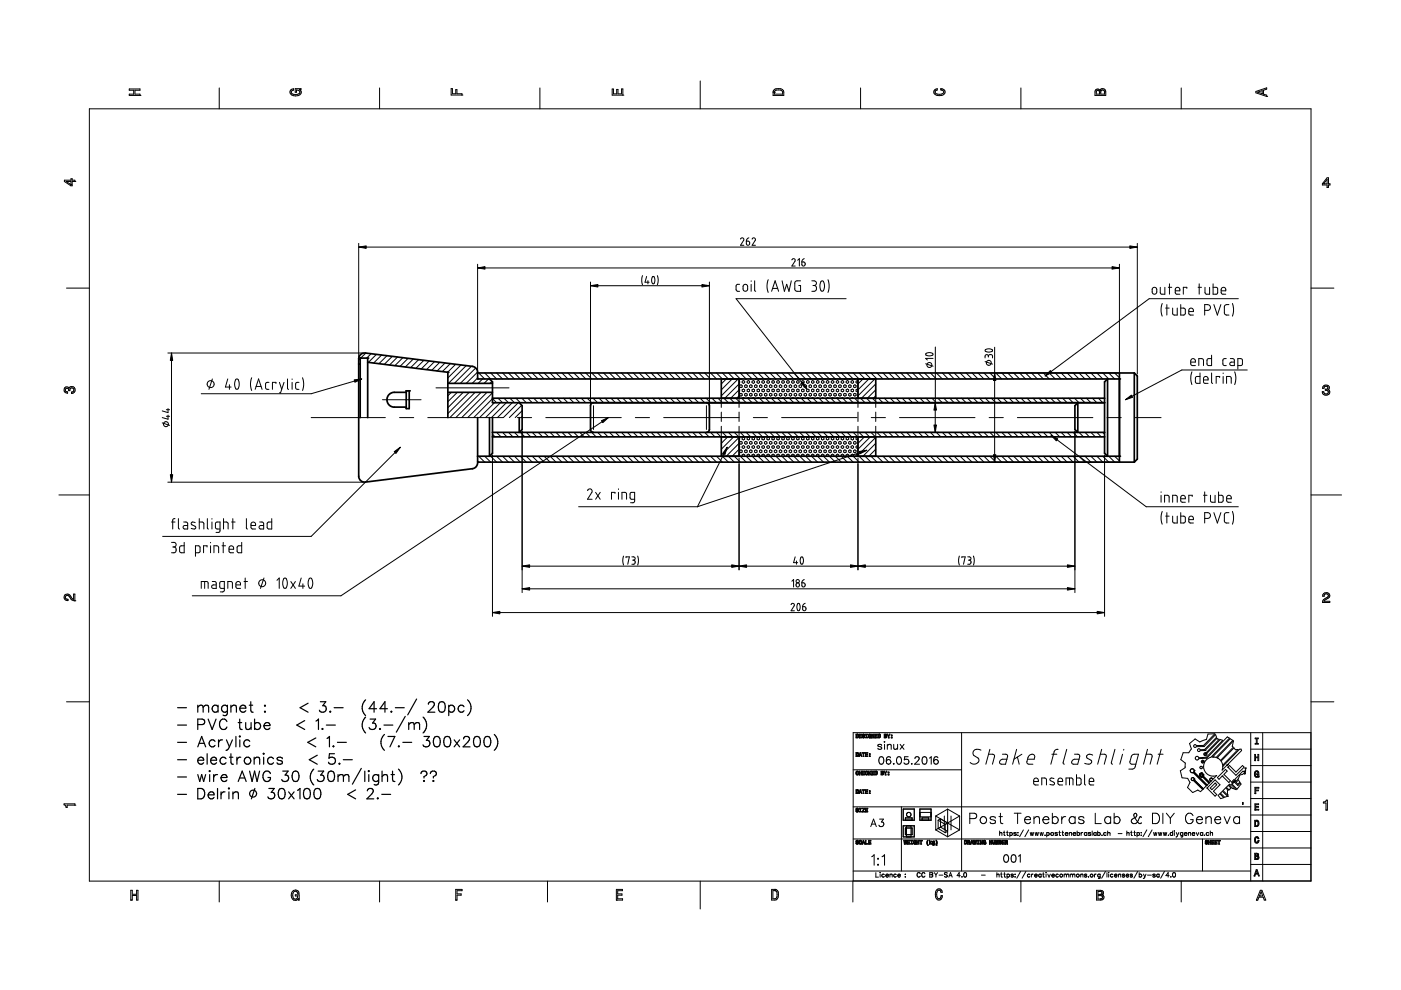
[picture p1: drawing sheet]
<svg xmlns="http://www.w3.org/2000/svg" width="297mm" height="210mm" viewBox="0 0 297 210" stroke-linecap="round" stroke-linejoin="round" font-family="sans-serif">
<g fill="none" stroke="#000" stroke-width=".21">
<path d="M27.4 18.9h2.3v.2h-1.1v.9h1.1v.2h-2.3v-.2h.9v-.9h-.9zM46.5 18.6v4.5M61.7 19l.5-.2v.3l-.3 .2-.2 .2a1.09 1.09 0 0 0 1.9 0 .59 .59 0 0 0-.7-.4v.5h-.3v-.8h1.2v.1l-.3 .1 .3 .2a.6 .6 0 0 1-.2 .9 1.34 1.34 0 0 1-2.1-.6zM62.9 19.1h.1M63.5 19h.1M80.5 18.6v4.5M95.7 18.8h.2v1.1h.7v-.9h.3v.9h1v.3h-2.2zM114.5 18.6v4.5M129.8 18.9h.3v1h.6v-.9h.3v.9h.8v-1h.3v1.3h-2.3zM148.5 17.2v5.9M163.9 19.5h.1M164.2 19.6h.1"/>
<path d="M164.2 19a1.24 1.24 0 0 1 1.4-.1 1.24 1.24 0 0 1 .6 1.3h-2.3a1.27 1.27 0 0 1 .3-1.2zM164.4 19.2l.3-.1a.98 .98 0 0 1 1.2 .5v.4h-1.7zM182.5 18.6v4.5M198.2 19l.5-.2v.3l-.3 .1-.2 .3a1.13 1.13 0 0 0 1.9 0l-.2-.3-.4-.2v-.2a.74 .74 0 0 1 .9 .6 .74 .74 0 0 1-.7 .8 1.3 1.3 0 0 1-1.7-.7zM199.5 19h.1M216.5 18.6v4.5M232.3 19l.6-.1 .3 .3a.64 .64 0 0 1 .7-.4 .64 .64 0 0 1 .5 .7v.7h-2.2zM232.5 19.3h.5l.1 .7h-.7zM233.1 19.6h.1M233.2 19.2h.1M233.5 19.2l.3-.1 .3 .1 .1 .8h-.8zM234.2 19.5h.1"/>
<path d="M250.4 18.6v4.5M266.3 19.4l2.3-.8v.3l-.7 .2v.9l.7 .2v.2l-2.3-.7zM266.6 19.5l1-.3v.7zM267.6 19.9h.1M13.7 38.2h1.3v-.3h.3v.3h.6v.3h-.6v.9h-.3l-1.3-.9zM14 38.5h1v.6zM15 39.1h.1M15.9 38.5h.1M18.9 23.1h259.1v163.7h-259.1zM29.7 20.2h.1M97.9 20.2h.1M132.1 20.2h.1"/>
<path d="M268.6 20.4h.1M280.6 39h.1M281.4 39.7h.1M281.4 37.7h.3v1.3h.3v.2h-.3v.5h-.3v-.5h-1v-.3zM281.4 38v1h-.8zM76.1 52.4h165M76.1 51.6v24.2M101.3 56.8h136M101.3 56v22.7M125.2 59.8v30.9M136.2 58.4l-.1 .7 .1 1.3M137.1 58.6l-.3 1.2h.8"/>
<path d="M137.4 59.5v.7M138.4 58.7a.69 .69 0 0 1 .4 .9v.2a.33 .33 0 0 1-.4 .4 .33 .33 0 0 1-.2-.5v-.6zM139.4 58.4l.2 .8-.2 1.2M150.4 59.8v30.9M157 50.7a.35 .35 0 0 1 .5-.2 .35 .35 0 0 1 .2 .4l-.7 1.1h.7M158.2 51.1l.7 .1v.6a.35 .35 0 0 1-.4 .2 .35 .35 0 0 1-.3-.4zM158.8 50.4l-.4 .3-.2 .4M159.3 59.5v.2M159.5 50.7a.35 .35 0 0 1 .4-.2 .35 .35 0 0 1 .2 .4l-.6 1.1h.7M160 59.5v2.1l.2 .2M162.9 59.3l-.3 1.1 .3 1.6M165.8 59.5l.5 2.3 .5-1.5 .5 1.5 .5-2.3"/>
<path d="M167.9 55.1a.36 .36 0 0 1 .5-.2 .36 .36 0 0 1 .2 .5l-.7 1h.7M169.1 55.2l.4-.4v1.6M169.7 59.5l-.9 .1-.3 .3v1.4l.4 .4 .8 .1v-1.3h-.3M170 55.5l.6 .1 .1 .6a.35 .35 0 0 1-.4 .2 .35 .35 0 0 1-.3-.3zM170.5 54.8l-.4 .4-.1 .3M172.1 59.5l.6 .1 .4 .3-.1 .4-.4 .2M174.1 59.7v-.1a.67 .67 0 0 1 .7 .9l-.2 1a.4 .4 0 0 1-.5 .2 .4 .4 0 0 1-.2-.5l-.1-.8zM175.6 59.3l.2 1-.2 1.7M237.3 56v23.3M241.1 51.6v27.7M14.1 61.1h4.8M35.6 74.8h41.3"/>
<path d="M36.4 74.8v27.4M76.4 76.1l-.3 .3M77.6 74.9l-1.1 1M78.7 75l-1 .9M79.8 75.1l-1.7 1.7M80.9 75.3l-1.7 1.7M82 75.4l-1.7 1.7M83.2 75.6l-1.7 1.7M84.3 75.7l-1.7 1.7M85.4 75.8l-1.7 1.7M86.5 76l-1.7 1.7M87.6 76.1l-1.7 1.7"/>
<path d="M88.8 76.3l-1.7 1.7M89.9 76.4l-1.7 1.7M91 76.5l-1.7 1.7M92.1 76.7l-1.7 1.7M93.2 76.8l-1.7 1.7M94.4 77l-1.7 1.7M95.5 77.1l-1.7 1.7M96.6 77.2l-1.7 1.7M97.7 77.4l-2.7 2.7M98.8 77.5l-3.7 3.8M99.9 77.7l-3.6 3.6M100.9 78l-3.3 3.3"/>
<path d="M101.3 78.9l-2.5 2.4M101.5 79.1l1.3 1.2M102.8 79.1l1.2 1.2M104 79.1l1.3 1.2M105.3 79.1l1.3 1.2M106.6 79.1l1.2 1.2M107.8 79.1l1.3 1.2M109.1 79.1l1.2 1.2M110.3 79.1l1.3 1.2M111.6 79.1l1.2 1.2M112.8 79.1l1.3 1.2M114.1 79.1l1.3 1.2"/>
<path d="M115.4 79.1l1.2 1.2M116.6 79.1l1.3 1.2M117.9 79.1l1.2 1.2M119.1 79.1l1.3 1.2M120.4 79.1l1.3 1.2M121.7 79.1l1.2 1.2M122.9 79.1l1.3 1.2M124.2 79.1l1.3 1.2M125.2 60.6h25.2M125.5 79.1l1.2 1.2M126.7 79.1l1.3 1.2M128 79.1l1.2 1.2"/>
<path d="M129.2 79.1l1.3 1.2M130.5 79.1l1.2 1.2M131.7 79.1l1.3 1.2M133 79.1l1.3 1.2M134.3 79.1l1.2 1.2M135.5 79.1l1.3 1.2M136.8 79.1l1.2 1.2M138 79.1l1.3 1.2M139.3 79.1l1.3 1.2M140.6 79.1l1.2 1.2M141.8 79.1l1.3 1.2M143.1 79.1l1.3 1.2"/>
<path d="M144.4 79.1l1.2 1.2M145.6 79.1l1.3 1.2M146.9 79.1l1.2 1.2M148.1 79.1l1.3 1.2M149.4 79.1l1.2 1.2M150.6 79.1l1.3 1.2M151.9 79.1l1.3 1.2M153.2 79.1l1.2 1.2M154.4 79.1l1.3 1.2M155.7 79.1l1.3 1.2M156.8 60.3h-.5l-.2 .3v1l.7 .2M157 79.1l1.2 1.2h-.1"/>
<path d="M157.6 60.5l.5-.2 .4 .3v.8l-.2 .3h-.4l-.3-.1zM158.2 79.1l1.3 1.2M159.3 60.3v1.5M159.5 79.1l1.2 1.2M160.7 79.1l1.3 1.2M162 79.1l1.2 1.2M163.2 79.1l1.3 1.2h-.1M163.6 61.8l.7-2.3 .8 2.3M163.8 61.2h1.1M164.5 79.1l1.3 1.2M165.8 79.1l1.2 1.2M167 79.1l1.3 1.2"/>
<path d="M168.3 79.1l1.2 1.2M169.5 79.1l1.3 1.2h-.1M170.8 79.1l1.3 1.2M172.1 79.1l1.2 1.2M172.4 60.5h.2M172.6 60.5l.5 .4v.6l-.4 .2-.6 .1M173.3 79.1l1.3 1.2M174.6 79.1l1.3 1.2M175.9 79.1l1.2 1.2M177.1 79.1l1.3 1.2M178.4 79.1l1.2 1.2M179.4 63.3h-23.3l14.9 19.1"/>
<path d="M179.6 79.1l1.3 1.2M180.9 79.1l1.2 1.2M182.1 79.1l1.3 1.2M183.4 79.1l1.3 1.2M184.7 79.1l1.2 1.2M185.9 79.1l1.3 1.2M187.2 79.1l1.2 1.2M188.4 79.1l1.3 1.2M189.7 79.1l1.3 1.2M191 79.1l1.2 1.2M192.2 79.1l1.3 1.2M193.5 79.1l1.3 1.2"/>
<path d="M194.8 79.1l1.2 1.2M196 79.1l1.3 1.2M196.3 77.1l1.5 .5M196.3 75l.6-.2h.6a.31 .31 0 0 1 .3 .4 .31 .31 0 0 1-.4 .2h-.8l-.3-.2zM197.3 79.1l1.2 1.2M197.8 76h-1.5l.3 .3M198.3 73.6v18.1M198.5 79.1l1.3 1.2M199.8 79.1l1.2 1.2M201 79.1l1.3 1.2M202.3 79.1l1.3 1.2M203.6 79.1l1.2 1.2"/>
<path d="M204.8 79.1l1.3 1.2M206.1 79.1l1.2 1.2M207.3 79.1l1.3 1.2M208.6 79.1l1.3 1.2M208.9 76.7l1.5 .5M208.9 74.1l1.1-.1a.33 .33 0 0 1 .4 .4 .33 .33 0 0 1-.4 .2h-.7a.32 .32 0 0 1-.4-.1 .32 .32 0 0 1 0-.4zM209.5 75.5v-.1a.35 .35 0 0 0-.4-.2 .35 .35 0 0 0-.2 .3v.4M209.5 75.5l.2-.3h.5l.2 .2v.5M209.5 75.5v.2M209.9 79.1l1.2 1.2M210.1 79.1h26.9M210.9 73.6v24.4"/>
<path d="M211.1 79.1l1.3 1.2M212.4 79.1l1.3 1.2M213.7 79.1l1.2 1.2M214.9 79.1l1.3 1.2M216.2 79.1l1.2 1.2M217.4 79.1l1.3 1.2M218.7 79.1l1.2 1.2M219.9 79.1l1.3 1.2M221.2 79.1l1.3 1.2M222.5 79.1l1.2 1.2M223.7 79.1l1.3 1.2M225 79.1l1.3 1.2"/>
<path d="M226.3 79.1l1.2 1.2M227.5 79.1l1.3 1.2M228.8 79.1l1.2 1.2M230 79.1l1.3 1.2M231.3 79.1l1.3 1.2M232.6 79.1l1.2 1.2M233.8 79.1l1.3 1.2M235.1 79.1l1.2 1.2M236.3 79.1l1 1M244.4 61.1l.5-.2 .3 .3v.8l-.3 .4-.4-.1-.2-.3zM246 60.9v1.2l.3 .3h.7v-1.5M246.4 64.3l-.2 1.1 .2 1.6"/>
<path d="M247.1 65.3h.8M247.4 64.6v2.2M247.7 60.9h.7M247.9 60.2v2.2M248.6 65.3v1.2l.4 .3h.6v-1.5M249.2 61.7h.9v-.4l-.1-.3-.4-.1-.4 .3v.9l.2 .3h.7M250.3 64.6v2.2l.9-.1 .1-.2-.1-1-.2-.2h-.7M251.6 61.2v-.3h-.7v1.5M252.1 66.1h.9v-.4l-.2-.3-.4-.1-.3 .3v.9l.2 .3h.7M252.5 76.8h.9v-.5l-.2-.2h-.4l-.3 .2v1l.2 .2h.7M252.7 78.8l-.2 1.3 .2 1.4M254 60.9h.7"/>
<path d="M254.2 77.5v-1.5h.6l.3 .2 .1 1.3M254.3 60.2v2.2M254.4 79.1v2.2l-.8-.1-.2-.2 .1-1 .2-.2h.7M255.4 65.8h.8l.3-.2 .1-.4-.2-.5-1-.1v2.2M255.5 60.9v1.2l.2 .3h.8v-1.5M256.9 75.3v2.2l-.9-.1-.1-.2 .1-1 .9-.2M256.9 79.1v2l.2 .2M257.2 60.2v2.2l.8-.1 .2-.2-.1-1-.2-.2h-.7M257.4 64.6l.7 2.2 .7-2.2M258.9 61.7h1v-.4l-.2-.3-.4-.1-.2 .1-.2 1.1 .3 .3h.7M259.3 79.1v.1M259.3 79.8v1.5"/>
<path d="M260 76l-.5 .1-.2 .2v1l.7 .2M260.6 64.6h-.7l-.3 .3 .1 1.7 .3 .2h.6M260.9 76l.6 .1 .2 .2v1.2h-.7a.36 .36 0 0 1-.3-.4 .36 .36 0 0 1 .4-.3h.6M261.3 64.3l.2 1.1-.2 1.6M261.8 78.8l.2 1.1-.2 1.6M262.4 77.5l1-.1v-1.1l-.1-.2-.9-.1v2.2M262.6 63.3h-19l-22 16.4M264.4 78.4h-13.8l-12 6.4M278 61.1h4.8M14.3 83.4h.1M14.3 83.4a.64 .64 0 0 1-.7-.9 .64 .64 0 0 1 1-.2 .72 .72 0 0 1 1.3 .1 .72 .72 0 0 1-.7 1M14.3 83.4v-.3a.38 .38 0 0 1-.5-.3 .38 .38 0 0 1 .4-.5 .38 .38 0 0 1 .4 .5h.2a.44 .44 0 0 1 .4-.6 .44 .44 0 0 1 .5 .5 .44 .44 0 0 1-.5 .4v.3"/>
<path d="M15.2 83.4h.1M34.4 89.7l1.6 .5M35.3 88.3h.7M35.3 86.9h.7M35.6 88v.9l-1.2-.4M35.6 86.6v.9l-1.2-.4M45 80.3l-.7 2.2M48.3 80.3l-.5 1.8h1.2M48.6 81.6v.9M50 80.5l.4-.1 .3 .5v.8l-.2 .6a.46 .46 0 0 1-.6 .1 .46 .46 0 0 1-.1-.6v-.7zM53.4 80.1l-.3 1.2 .3 1.5M54.1 82.5l.7-2.2 .8 2.2"/>
<path d="M54.3 81.9h1.1M57 81.1h-.5l-.2 .3 .1 1 .6 .1M58.5 81.3v-.2h-.7v1.4M59.2 81.1l.5 1.4M60.2 81.1l-.7 2.2h-.3M61 80.3v2.1l.2 .1M61.9 80.3v.2M61.9 81.1v1.4M63.4 81.1h-.5l-.2 .2 .1 1.1 .6 .1M64.1 80.1l.3 1.2-.3 1.5M66 88.5h15.7M76.7 80.3l-10.7 3.2h-23.3"/>
<path d="M81.1 84.8h8.2M84.7 88.5h3M84.9 94.8l-18.9 18.9h-31.5M92.4 82.2h15.5M95.7 83.2l-.7 .7M97 83.2l-2 2M98.2 83.2l-3.2 3.2M99.5 83.2l-4.5 4.5M100.7 83.2l-5.3 5.3M101.3 97.7l.2 .3M101.3 80.1l.2 .2M101.3 80.1l-1.2 1.2"/>
<path d="M101.5 96.7l1.3 1.3M102 83.2l-5.4 5.3M102.3 80.3l-.9 1M102.8 96.7l1.2 1.3M103.3 83.2l-5.4 5.3M103.6 80.3l-1 1M104 96.7l1.3 1.3M104.3 80.9l-.4 .4M104.4 92.1l.6 .5M104.4 84.5l.9 .9M104.4 84.5l-4 4M104.4 83.3l-5.2 5.2"/>
<path d="M104.4 96.5v34.2M104.8 85.4l-3.1 3.1M105.3 91.7l.9 .9M105.3 96.7l1.3 1.3M105.6 84.4l1 1M106.1 85.4l-3.1 3.1M106.6 91.7l.9 .9M106.6 96.7l1.2 1.3M106.8 84.4l1 1M107.4 85.4l-3.2 3.1M107.8 91.7l1 .9M107.8 96.7l1.3 1.3"/>
<path d="M108.1 84.4l1 1M108.6 85.4l-3.1 3.1M109.1 91.7l.9 .9M109.1 96.7l1.2 1.3M109.4 84.4l.9 1M109.7 88.5h3M109.9 85.4l-3.2 3.1h-16M110.3 91.7l1 .9M110.3 96.7l1.3 1.3M110.6 85.9l-2.6 2.6M110.6 84.4l1 1M110.7 88.3l-.2 .2"/>
<path d="M110.7 87.1l-1.5 1.4M110.7 91.4v34.2M111.6 91.7l.9 .9M111.6 96.7l1.2 1.3M111.9 84.4l.9 1M112.8 91.7l1 .9M112.8 96.7l1.3 1.3M113.2 84.4l.9 1M114.1 91.7l.9 .9M114.1 96.7l1.3 1.3M114.4 84.4l1 1M115.4 91.7l.9 .9"/>
<path d="M115.4 96.7l1.2 1.3M115.7 84.4l.9 1M115.7 88.5h16M116.6 91.7l1 .9M116.6 96.7l1.3 1.3M116.9 84.4l1 1M117.9 91.7l.9 .9M117.9 96.7l1.2 1.3M118.2 84.4l.9 1M119.1 96.7l1.3 1.3M119.1 91.7l1 .9M119.5 84.4l.9 1"/>
<path d="M120.4 91.7l.9 .9M120.4 96.7l1.3 1.3M120.7 84.4l1 1M121.7 91.7l.9 .9M121.7 96.7l1.2 1.3M122 84.4l.9 1M122.9 91.7l1 .9M122.9 96.7l1.3 1.3M123.2 84.4l1 1M124.2 91.7l.9 .9M124.2 96.7l1.3 1.3M124.5 84.4l1 1"/>
<path d="M125.5 96.7l1.2 1.3M125.5 91.7l.9 .9M125.8 84.4l.9 1M125.8 86v5.1M126.7 91.7l1 .9M126.7 96.7l1.3 1.3M127 84.4l1 1M128 96.7l1.2 1.3M128 91.7l.9 .9M128.3 84.4l.9 1M129 88.5l-56.7 37.8h-31.5M129.2 91.7l1 .9"/>
<path d="M129.2 96.7l1.3 1.3M129.5 84.4l1 1M130.5 91.7l.9 .9M130.5 96.7l1.2 1.3M130.8 84.4l.9 1M131.7 91.7l1 .9M131.7 96.7l1.3 1.3M132.1 84.4l.9 1M133 96.7l1.3 1.3M133 91.7l.9 .9M133.3 84.4l1 1M134.3 91.7l.9 .9"/>
<path d="M134.3 96.7l1.2 1.3M134.6 84.4l.9 1M134.7 88.5h3M135.5 91.7l1 .9M135.5 96.7l1.3 1.3M135.8 84.4l1 1M136.8 91.7l.9 .9M136.8 96.7l1.2 1.3M137.1 84.4l.9 1M138 91.7l1 .9M138 96.7l1.3 1.3M138.4 84.4l.9 1"/>
<path d="M139.3 91.7l1 .9M139.3 96.7l1.3 1.3M139.6 84.4l1 1M140.6 91.7l.9 .9M140.6 96.7l1.2 1.3M140.7 88.5h16M140.9 84.4l.9 1M141.8 91.7l1 .9M141.8 96.7l1.3 1.3M142.1 84.4l1 1M143.1 91.7l.9 .9M143.1 96.7l1.3 1.3"/>
<path d="M143.4 84.4l1 1M144.4 91.7l.9 .9M144.4 96.7l1.2 1.3M144.7 84.4l.9 1M145.6 91.7l1 .9M145.6 96.7l1.3 1.3M145.9 84.4l1 1M146.9 91.7l.9 .9M146.9 96.7l1.2 1.3M147.2 84.4l.9 1M148.1 91.7l1 .9M148.1 96.7l1.3 1.3"/>
<path d="M148.4 84.4l1 1M149.4 91.7l.9 .9M149.4 96.7l1.2 1.3M149.7 84.4l.9 1M149.8 86v5.1M150.2 85.4h48.9M150.2 91.7h48.9M150.6 91.7l1 .9M150.6 96.7l1.3 1.3M151 84.4l.9 1M151.9 91.7l.9 .9M151.9 96.7l1.3 1.3"/>
<path d="M152.2 84.4l1 1M152.9 84.4v2M152.9 87.4v2M152.9 90.4v2M153 92.6l-.1 .1M153.2 91.7l.9 .9M153.2 96.7l1.2 1.3M153.5 84.4l.9 1M154 80.3l-1.1 1.1M154.2 94.8l-6.3 12.6M154.3 92.6l-1.4 1.4M154.4 91.7l1 .9"/>
<path d="M154.4 96.7l1.3 1.3M154.7 84.4l1 1M155.2 80.3l-2.3 2.4M155.6 92.6l-2.7 2.6M155.7 91.7l.9 .9M155.7 96.7l1.3 1.3M156 84.4l1 1M156.5 80.3l-3.6 3.6M156.7 84.4h15.7l.9 1M156.7 80.8h.1l-.1 .4M156.7 82.6h.1l-.1 .4M156.7 92.8h.1l-.1 .4"/>
<path d="M156.7 94.6h.1l-.1 .4M156.7 96.4l.1 .3M156.7 96.5l-.2 .2M156.7 95.2l-1.5 1.5M156.7 94l-2.7 2.7M156.7 92.7l-3.8 3.8M156.7 83.9l-.5 .5M156.7 82.7l-1.8 1.7M156.7 81.4l-3 3M156.7 84.4h.1M156.7 87.4v2M156.7 90.4v2"/>
<path d="M156.7 97.1v23.7M156.8 81.7l.3-.1 .3 .1v.3l-.3 .2-.3-.2zM156.8 83.5l.3-.1 .3 .1v.3l-.3 .2-.3-.2zM156.8 93.7l.3-.1 .3 .1v.3l-.3 .2-.3-.2zM156.8 95.5l.3-.1 .3 .1v.3l-.3 .2-.3-.2zM157 91.7l.9 .9M157 96.7l1.2 1.3M157 80.3h.2M157.3 84.4l.9 1M157.4 96.7v-.3l.2-.1 .3 .1v.3M157.4 80.8l.2-.1 .3 .1v.3l-.3 .2-.2-.2zM157.4 82.6l.2-.1 .3 .1v.3l-.3 .2-.2-.2z"/>
<path d="M157.4 92.8l.2-.1 .3 .1v.3l-.3 .2-.2-.2zM157.4 94.6l.2-.1 .3 .1v.3l-.3 .2-.2-.2zM157.4 84.4l.2-.1 .3 .1M157.4 80.3h-.7v6.1M157.9 81.7l.2-.1 .3 .1v.3l-.3 .2-.2-.2zM157.9 83.5l.2-.1 .3 .1v.3l-.3 .2-.2-.2zM157.9 93.7l.2-.1 .3 .1v.3l-.3 .2-.2-.2zM157.9 95.5l.2-.1 .3 .1v.3l-.3 .2-.2-.2zM158.2 91.7l1 .9M158.2 96.7l1.3 1.3M158.4 94.6l.3-.1 .2 .1v.3l-.2 .2-.3-.2zM158.4 92.8l.3-.1 .2 .1v.3l-.2 .2-.3-.2z"/>
<path d="M158.4 80.8l.3-.1 .2 .1v.3l-.2 .2-.3-.2zM158.4 82.6l.3-.1 .2 .1v.3l-.2 .2-.3-.2zM158.4 96.7v-.3l.3-.1 .2 .1v.3M158.4 84.4l.3-.1 .2 .1M158.5 84.4l1 1M158.9 81.7l.3-.1 .2 .1v.3l-.2 .2-.3-.2zM158.9 83.5l.3-.1 .2 .1v.3l-.2 .2-.3-.2zM158.9 93.7l.3-.1 .2 .1v.3l-.2 .2-.3-.2zM158.9 95.5l.3-.1 .2 .1v.3l-.2 .2-.3-.2zM159.1 80.3h.2M159.4 80.8l.3-.1 .3 .1v.3l-.3 .2-.3-.2zM159.4 82.6l.3-.1 .3 .1v.3l-.3 .2-.3-.2z"/>
<path d="M159.4 92.8l.3-.1 .3 .1v.3l-.3 .2-.3-.2zM159.4 94.6l.3-.1 .3 .1v.3l-.3 .2-.3-.2zM159.4 96.7v-.3l.3-.1 .3 .1v.3M159.4 84.4l.3-.1 .3 .1M159.5 91.7l.9 .9M159.5 96.7l1.2 1.3M159.7 88.5h3M159.8 84.4l.9 1M160 81.7l.2-.1 .3 .1v.3l-.3 .2-.2-.2zM160 83.5l.2-.1 .3 .1v.3l-.3 .2-.2-.2zM160 93.7l.2-.1 .3 .1v.3l-.3 .2-.2-.2zM160 95.5l.2-.1 .3 .1v.3l-.3 .2-.2-.2z"/>
<path d="M160.2 80.3h.1M160.4 80.3h3M160.4 96.7h3M160.5 84.4l.3-.1 .2 .1 1 1M160.5 80.8l.3-.1 .2 .1v.3l-.2 .2-.3-.2zM160.5 82.6l.3-.1 .2 .1v.3l-.2 .2-.3-.2zM160.5 92.8l.3-.1 .2 .1v.3l-.2 .2-.3-.2zM160.5 94.6l.3-.1 .2 .1v.3l-.2 .2-.3-.2zM160.5 96.7v-.3l.3-.1 .2 .1v.3M160.7 91.7l1 .9M160.7 96.7l1.3 1.3M161 81.7l.3-.1 .2 .1v.3l-.2 .2-.3-.2z"/>
<path d="M161 83.5l.3-.1 .2 .1v.3l-.2 .2-.3-.2zM161 93.7l.3-.1 .2 .1v.3l-.2 .2-.3-.2zM161 95.5l.3-.1 .2 .1v.3l-.2 .2-.3-.2zM161.2 80.3h.2M161.5 80.8l.3-.1 .3 .1v.3l-.3 .2-.3-.2zM161.5 82.6l.3-.1 .3 .1v.3l-.3 .2-.3-.2zM161.5 92.8l.3-.1 .3 .1v.3l-.3 .2-.3-.2zM161.5 94.6l.3-.1 .3 .1v.3l-.3 .2-.3-.2zM161.5 96.7v-.3l.3-.1 .3 .1v.3M161.6 84.4l.2-.1 .3 .1M162 91.7l.9 .9M162 96.7l1.2 1.3"/>
<path d="M162.1 81.7l.2-.1 .3 .1v.3l-.3 .2-.2-.2zM162.1 83.5l.2-.1 .3 .1v.3l-.3 .2-.2-.2zM162.1 93.7l.2-.1 .3 .1v.3l-.3 .2-.2-.2zM162.1 95.5l.2-.1 .3 .1v.3l-.3 .2-.2-.2zM162.3 80.3h.1M162.3 84.4l.9 1M162.6 80.8l.3-.1 .2 .1v.3l-.2 .2-.3-.2zM162.6 82.6l.3-.1 .2 .1v.3l-.2 .2-.3-.2zM162.6 92.8l.3-.1 .2 .1v.3l-.2 .2-.3-.2zM162.6 94.6l.3-.1 .2 .1v.3l-.2 .2-.3-.2zM162.6 96.7v-.3l.3-.1 .2 .1v.3M162.6 84.4l.3-.1 .2 .1"/>
<path d="M163.1 81.7l.3-.1 .3 .1v.3l-.3 .2-.3-.2zM163.1 83.5l.3-.1 .3 .1v.3l-.3 .2-.3-.2zM163.1 93.7l.3-.1 .3 .1v.3l-.3 .2-.3-.2zM163.1 95.5l.3-.1 .3 .1v.3l-.3 .2-.3-.2zM163.2 91.7l1 .9M163.2 96.7l1.3 1.3M163.3 80.3h.2M163.6 84.4l.9 1M163.7 94.6l.2-.1 .3 .1v.3l-.3 .2-.2-.2zM163.7 96.7v-.3l.2-.1 .3 .1v.3M163.7 92.8l.2-.1 .3 .1v.3l-.3 .2-.2-.2zM163.7 80.8l.2-.1 .3 .1v.3l-.3 .2-.2-.2z"/>
<path d="M163.7 82.6l.2-.1 .3 .1v.3l-.3 .2-.2-.2zM163.7 84.4l.2-.1 .3 .1M164.2 81.7l.2-.1 .3 .1v.3l-.3 .2-.2-.2zM164.2 83.5l.2-.1 .3 .1v.3l-.3 .2-.2-.2zM164.2 93.7l.2-.1 .3 .1v.3l-.3 .2-.2-.2zM164.2 95.5l.2-.1 .3 .1v.3l-.3 .2-.2-.2zM164.5 91.7l1 .9M164.5 96.7l1.3 1.3M164.7 94.6l.3-.1 .2 .1v.3l-.2 .2-.3-.2zM164.7 92.8l.3-.1 .2 .1v.3l-.2 .2-.3-.2zM164.7 80.8l.3-.1 .2 .1v.3l-.2 .2-.3-.2zM164.7 82.6l.3-.1 .2 .1v.3l-.2 .2-.3-.2z"/>
<path d="M164.7 96.7v-.3l.3-.1 .2 .1v.3M164.7 84.4l.3-.1 .2 .1M164.8 84.4l1 1M165.2 81.7l.3-.1 .3 .1v.3l-.3 .2-.3-.2zM165.2 83.5l.3-.1 .3 .1v.3l-.3 .2-.3-.2zM165.2 93.7l.3-.1 .3 .1v.3l-.3 .2-.3-.2zM165.2 95.5l.3-.1 .3 .1v.3l-.3 .2-.3-.2zM165.4 80.3h.2M165.7 88.5h16M165.8 92.8l.2-.1 .3 .1v.3l-.3 .2-.2-.2zM165.8 94.6l.2-.1 .3 .1v.3l-.3 .2-.2-.2zM165.8 80.8l.2-.1 .3 .1v.3l-.3 .2-.2-.2z"/>
<path d="M165.8 82.6l.2-.1 .3 .1v.3l-.3 .2-.2-.2zM165.8 96.7v-.3l.2-.1 .3 .1v.3M165.8 84.4l.2-.1 .3 .1M165.8 96.7l1.2 1.3M165.8 91.7l.9 .9M166.1 84.4l.9 1M166.3 81.7l.2-.1 .3 .1v.3l-.3 .2-.2-.2zM166.3 83.5l.2-.1 .3 .1v.3l-.3 .2-.2-.2zM166.3 93.7l.2-.1 .3 .1v.3l-.3 .2-.2-.2zM166.3 95.5l.2-.1 .3 .1v.3l-.3 .2-.2-.2zM166.6 80.3h-.1h15.4v6.1M166.8 80.8l.3-.1 .2 .1v.3l-.2 .2-.3-.2z"/>
<path d="M166.8 82.6l.3-.1 .2 .1v.3l-.2 .2-.3-.2zM166.8 92.8l.3-.1 .2 .1v.3l-.2 .2-.3-.2zM166.8 94.6l.3-.1 .2 .1v.3l-.2 .2-.3-.2zM166.8 96.7v-.3l.3-.1 .2 .1v.3M166.8 84.4l.3-.1 .2 .1 1 1M167 91.7l1 .9M167 96.7l1.3 1.3M167.3 81.7l.3-.1 .3 .1v.3l-.3 .2-.3-.2zM167.3 83.5l.3-.1 .3 .1v.3l-.3 .2-.3-.2zM167.3 93.7l.3-.1 .3 .1v.3l-.3 .2-.3-.2zM167.3 95.5l.3-.1 .3 .1v.3l-.3 .2-.3-.2zM167.5 80.3h.2"/>
<path d="M167.9 80.8l.2-.1 .3 .1v.3l-.3 .2-.2-.2zM167.9 82.6l.2-.1 .3 .1v.3l-.3 .2-.2-.2zM167.9 92.8l.2-.1 .3 .1v.3l-.3 .2-.2-.2zM167.9 94.6l.2-.1 .3 .1v.3l-.3 .2-.2-.2zM167.9 96.7v-.3l.2-.1 .3 .1v.3M167.9 84.4l.2-.1 .3 .1M168.3 96.7l1.2 1.3M168.3 91.7l.9 .9M168.4 81.7l.2-.1 .3 .1v.3l-.3 .2-.2-.2zM168.4 83.5l.2-.1 .3 .1v.3l-.3 .2-.2-.2zM168.4 93.7l.2-.1 .3 .1v.3l-.3 .2-.2-.2zM168.4 95.5l.2-.1 .3 .1v.3l-.3 .2-.2-.2z"/>
<path d="M168.6 80.3h.1M168.6 84.4l.9 1M168.9 80.8l.3-.1 .2 .1v.3l-.2 .2-.3-.2zM168.9 82.6l.3-.1 .2 .1v.3l-.2 .2-.3-.2zM168.9 92.8l.3-.1 .2 .1v.3l-.2 .2-.3-.2zM168.9 94.6l.3-.1 .2 .1v.3l-.2 .2-.3-.2zM168.9 96.7v-.3l.3-.1 .2 .1v.3M168.9 84.4l.3-.1 .2 .1M169.4 81.7l.3-.1 .2 .1v.3l-.2 .2-.3-.2zM169.4 83.5l.3-.1 .2 .1v.3l-.2 .2-.3-.2zM169.4 93.7l.3-.1 .2 .1v.3l-.2 .2-.3-.2zM169.4 95.5l.3-.1 .2 .1v.3l-.2 .2-.3-.2z"/>
<path d="M169.5 91.7l1 .9M169.5 96.7l1.3 1.3M169.6 80.3h.2M169.9 84.4l.9 1M169.9 94.6l.3-.1 .3 .1v.3l-.3 .2-.3-.2zM169.9 92.8l.3-.1 .3 .1v.3l-.3 .2-.3-.2zM169.9 80.8l.3-.1 .3 .1v.3l-.3 .2-.3-.2zM169.9 82.6l.3-.1 .3 .1v.3l-.3 .2-.3-.2zM169.9 96.7v-.3l.3-.1 .3 .1v.3M169.9 84.4l.3-.1 .3 .1M170.5 81.7l.3-.1 .2 .1v.3l-.2 .2-.3-.2zM170.5 83.5l.3-.1 .2 .1v.3l-.2 .2-.3-.2z"/>
<path d="M170.5 93.7l.3-.1 .2 .1v.3l-.2 .2-.3-.2zM170.5 95.5l.3-.1 .2 .1v.3l-.2 .2-.3-.2zM170.8 91.7l.9 .9M170.8 96.7l1.3 1.3M171 92.8l.3-.1 .2 .1v.3l-.2 .2-.3-.2zM171 94.6l.3-.1 .2 .1v.3l-.2 .2-.3-.2zM171 80.8l.3-.1 .2 .1v.3l-.2 .2-.3-.2zM171 82.6l.3-.1 .2 .1v.3l-.2 .2-.3-.2zM171 96.7v-.3l.3-.1 .2 .1v.3M171 84.4l.3-.1 .2 .1M171.1 84.4l1 1M171.5 95.5l.3-.1 .3 .1v.3l-.3 .2-.3-.2z"/>
<path d="M171.5 81.7l.3-.1 .3 .1v.3l-.3 .2-.3-.2zM171.5 83.5l.3-.1 .3 .1v.3l-.3 .2-.3-.2zM171.5 93.7l.3-.1 .3 .1v.3l-.3 .2-.3-.2zM171.7 80.3h.2M172.1 91.7l.9 .9M172.1 92.8l.2-.1 .3 .1v.3l-.3 .2-.2-.2zM172.1 94.6l.2-.1 .3 .1v.3l-.3 .2-.2-.2zM172.1 80.8l.2-.1 .3 .1v.3l-.3 .2-.2-.2zM172.1 82.6l.2-.1 .3 .1v.3l-.3 .2-.2-.2zM172.1 84.4l.2-.1 .3 .1M172.4 92.6h-15.7v4.1h.7M172.6 96.7v-.3l-.3-.1-.2 .1v.3l1.2 1.3"/>
<path d="M172.6 81.7l.2-.1 .3 .1v.3l-.3 .2-.2-.2zM172.6 83.5l.2-.1 .3 .1v.3l-.3 .2-.2-.2zM172.6 93.7l.2-.1 .3 .1v.3l-.3 .2-.2-.2zM172.6 95.5l.2-.1 .3 .1v.3l-.3 .2-.2-.2zM172.8 80.3h.1M173.1 84.4l.3-.1 .3 .1 .9 1M173.1 80.8l.3-.1 .2 .1v.3l-.2 .2-.3-.2zM173.1 82.6l.3-.1 .2 .1v.3l-.2 .2-.3-.2zM173.1 92.8l.3-.1 .2 .1v.3l-.2 .2-.3-.2zM173.1 94.6l.3-.1 .2 .1v.3l-.2 .2-.3-.2zM173.1 96.7v-.3l.3-.1 .2 .1v.3M173.3 96.7l1.3 1.3"/>
<path d="M173.3 91.7l1 .9M173.6 95.5l.3-.1 .3 .1v.3l-.3 .2-.3-.2zM173.6 81.7l.3-.1 .3 .1v.3l-.3 .2-.3-.2zM173.6 83.5l.3-.1 .3 .1v.3l-.3 .2-.3-.2zM173.6 93.7l.3-.1 .3 .1v.3l-.3 .2-.3-.2zM173.8 80.3h.2M174.2 80.8l.2-.1 .3 .1v.3l-.3 .2-.2-.2zM174.2 82.6l.2-.1 .3 .1v.3l-.3 .2-.2-.2zM174.2 92.8l.2-.1 .3 .1v.3l-.3 .2-.2-.2zM174.2 94.6l.2-.1 .3 .1v.3l-.3 .2-.2-.2zM174.2 96.7v-.3l.2-.1 .3 .1v.3M174.2 84.4l.2-.1 .3 .1"/>
<path d="M174.6 91.7l.9 .9M174.6 96.7l1.3 1.3M174.7 81.7l.2-.1 .3 .1v.3l-.3 .2-.2-.2zM174.7 83.5l.2-.1 .3 .1v.3l-.3 .2-.2-.2zM174.7 93.7l.2-.1 .3 .1v.3l-.3 .2-.2-.2zM174.7 95.5l.2-.1 .3 .1v.3l-.3 .2-.2-.2zM174.9 80.3h.1M174.9 84.4l1 1M175.2 80.8l.3-.1 .2 .1v.3l-.2 .2-.3-.2zM175.2 82.6l.3-.1 .2 .1v.3l-.2 .2-.3-.2zM175.2 92.8l.3-.1 .2 .1v.3l-.2 .2-.3-.2zM175.2 94.6l.3-.1 .2 .1v.3l-.2 .2-.3-.2z"/>
<path d="M175.2 96.7v-.3l.3-.1 .2 .1v.3M175.2 84.4l.3-.1 .2 .1M175.4 84.4h3l.2-.1 .3 .1M175.4 92.6h3M175.7 83.5l.3-.1 .3 .1v.3l-.3 .2-.3-.2zM175.7 81.7l.3-.1 .3 .1v.3l-.3 .2-.3-.2zM175.7 93.7l.3-.1 .3 .1v.3l-.3 .2-.3-.2zM175.7 95.5l.3-.1 .3 .1v.3l-.3 .2-.3-.2zM175.9 91.7l.9 .9M175.9 96.7l1.2 1.3M175.9 80.3h.2M176.2 84.4l.9 1"/>
<path d="M176.3 96.7v-.3l.2-.1 .3 .1v.3M176.3 94.6l.2-.1 .3 .1v.3l-.3 .2-.2-.2zM176.3 92.8l.2-.1 .3 .1v.3l-.3 .2-.2-.2zM176.3 80.8l.2-.1 .3 .1v.3l-.3 .2-.2-.2zM176.3 82.6l.2-.1 .3 .1v.3l-.3 .2-.2-.2zM176.3 84.4l.2-.1 .3 .1M176.8 83.5l.2-.1 .3 .1v.3l-.3 .2-.2-.2zM176.8 95.5l.2-.1 .3 .1v.3l-.3 .2-.2-.2zM176.8 81.7l.2-.1 .3 .1v.3l-.3 .2-.2-.2zM176.8 93.7l.2-.1 .3 .1v.3l-.3 .2-.2-.2zM177 80.3h.1M177.1 91.7l1 .9"/>
<path d="M177.1 96.7l1.3 1.3M177.3 94.6l.3-.1 .2 .1v.3l-.2 .2-.3-.2zM177.3 92.8l.3-.1 .2 .1v.3l-.2 .2-.3-.2zM177.3 80.8l.3-.1 .2 .1v.3l-.2 .2-.3-.2zM177.3 82.6l.3-.1 .2 .1v.3l-.2 .2-.3-.2zM177.3 96.7v-.3l.3-.1 .2 .1v.3M177.3 84.4l.3-.1 .2 .1M177.4 84.4l1 1M177.8 83.5l.3-.1 .3 .1v.3l-.3 .2-.3-.2zM177.8 81.7l.3-.1 .3 .1v.3l-.3 .2-.3-.2zM177.8 93.7l.3-.1 .3 .1v.3l-.3 .2-.3-.2zM177.8 95.5l.3-.1 .3 .1v.3l-.3 .2-.3-.2z"/>
<path d="M178 80.3h.2M178.4 80.8l.2-.1 .3 .1v.3l-.3 .2-.2-.2zM178.4 82.6l.2-.1 .3 .1v.3l-.3 .2-.2-.2zM178.4 92.8l.2-.1 .3 .1v.3l-.3 .2-.2-.2zM178.4 94.6l.2-.1 .3 .1v.3l-.3 .2-.2-.2zM178.4 91.7l.9 .9M178.7 84.4l.9 1M178.9 96.7v-.3l-.3-.1-.2 .1v.3l1.2 1.3M178.9 83.5l.2-.1 .3 .1v.3l-.3 .2-.2-.2zM178.9 95.5l.2-.1 .3 .1v.3l-.3 .2-.2-.2zM178.9 81.7l.2-.1 .3 .1v.3l-.3 .2-.2-.2zM178.9 93.7l.2-.1 .3 .1v.3l-.3 .2-.2-.2z"/>
<path d="M179.1 80.3h.1M179.4 84.4l.3-.1 .2 .1 1 1M179.4 82.6l.3-.1 .2 .1v.3l-.2 .2-.3-.2zM179.4 80.8l.3-.1 .2 .1v.3l-.2 .2-.3-.2zM179.4 92.8l.3-.1 .2 .1v.3l-.2 .2-.3-.2zM179.4 94.6l.3-.1 .2 .1v.3l-.2 .2-.3-.2zM179.4 96.7v-.3l.3-.1 .2 .1v.3M179.6 91.7l1 .9M179.6 96.7l1.3 1.3M179.9 81.7l.3-.1 .2 .1v.3l-.2 .2-.3-.2zM179.9 83.5l.3-.1 .2 .1v.3l-.2 .2-.3-.2zM179.9 93.7l.3-.1 .2 .1v.3l-.2 .2-.3-.2z"/>
<path d="M179.9 95.5l.3-.1 .2 .1v.3l-.2 .2-.3-.2zM180.1 80.3h.2M180.4 84.4l.3-.1 .3 .1M180.4 82.6l.3-.1 .3 .1v.3l-.3 .2-.3-.2zM180.4 80.8l.3-.1 .3 .1v.3l-.3 .2-.3-.2zM180.4 92.8l.3-.1 .3 .1v.3l-.3 .2-.3-.2zM180.4 94.6l.3-.1 .3 .1v.3l-.3 .2-.3-.2zM180.4 96.7v-.3l.3-.1 .3 .1v.3M180.9 96.7l1.2 1.3M180.9 91.7l.9 .9M181 83.5l.3-.1 .2 .1v.3l-.2 .2-.3-.2zM181 81.7l.3-.1 .2 .1v.3l-.2 .2-.3-.2z"/>
<path d="M181 93.7l.3-.1 .2 .1v.3l-.2 .2-.3-.2zM181 95.5l.3-.1 .2 .1v.3l-.2 .2-.3-.2zM181.2 80.3h.1M181.2 84.4l.9 1M181.4 92.6h.5v4.1h-15.5M181.4 84.4h.5M181.9 80.8l-.1-.1-.3 .1v.3l.4 .1M181.9 82.6l-.1-.1-.3 .1v.3l.4 .1M181.9 92.8l-.1-.1-.3 .1v.3l.4 .1M181.9 94.6l-.1-.1-.3 .1v.3l.4 .1M181.9 96.4l-.1-.1-.3 .1v.3M181.9 84.4l-.1-.1-.3 .1"/>
<path d="M181.9 87.4v2M181.9 90.4v2M181.9 97.1v23.7M182 92.6l-.1 .1M182.1 91.7l1 .9M182.1 96.7l1.3 1.3M182.5 84.4l.9 1M183 80.3l-1.1 1.1M183.3 92.6l-1.4 1.4M183.4 91.7l1 .9M183.4 96.7l1.3 1.3M183.7 84.4l1 1"/>
<path d="M183.8 95.5l-35.9 11.9M184.2 80.3l-2.3 2.4M184.5 92.6l-2.6 2.6M184.7 91.7l.9 .9M184.7 96.7l1.2 1.3M184.7 88.5h3M185 84.4l.9 1M185.5 80.3l-3.6 3.6M185.7 82.7l-1.8 1.7M185.7 81.4l-3.1 3M185.7 83.9l-.5 .5M185.7 92.7l-3.8 3.8"/>
<path d="M185.7 94l-2.7 2.7M185.7 95.2l-1.5 1.5M185.7 96.5l-.2 .2M185.7 84.4v2M185.7 87.4v2M185.7 90.4v2M185.9 91.7l1 .9M185.9 96.7l1.3 1.3M186.2 84.4l1 1M187.2 96.7l1.2 1.3M187.2 91.7l.9 .9M187.5 84.4l.9 1"/>
<path d="M188.4 91.7l1 .9M188.4 96.7l1.3 1.3M188.8 84.4l.9 1M189.7 96.7l1.3 1.3M189.7 91.7l.9 .9M190 84.4l1 1M190.7 88.5h16M191 91.7l.9 .9M191 96.7l1.2 1.3M191.3 84.4l.9 1M192.2 96.7l1.3 1.3M192.2 91.7l1 .9"/>
<path d="M192.6 84.4l.9 1M193.5 91.7l.9 .9M193.5 96.7l1.3 1.3M193.8 84.4l1 1M194.8 91.7l.9 .9M194.8 96.7l1.2 1.3M195.1 84.4l.9 1M196 91.7l1 .9M196 96.7l1.3 1.3M196.3 84.4l1 1M197.3 96.7l1.2 1.3M197.3 91.7l.9 .9"/>
<path d="M197.6 84.4l.9 1M198.5 91.7l1 .9M198.5 96.7l1.3 1.3M198.8 84.4l1 1M199.8 91.7l.9 .9M199.8 96.7l1.2 1.3M200.1 84.4l.9 1M201 91.7l1 .9M201 96.7l1.3 1.3M201.4 84.4l.9 1M202.3 91.7l1 .9M202.3 96.7l1.3 1.3"/>
<path d="M202.6 84.4l1 1M203.6 91.7l.9 .9M203.6 96.7l1.2 1.3M203.9 84.4l.9 1M204.8 91.7l1 .9M204.8 96.7l1.3 1.3M205.1 84.4l1 1M206.1 91.7l.9 .9M206.1 96.7l1.2 1.3M206.4 84.4l.9 1M207.3 91.7l1 .9M207.3 96.7l1.3 1.3"/>
<path d="M207.7 84.4l.9 1M208.6 91.7l.9 .9M208.6 96.7l1.3 1.3M208.9 84.4l1 1M209.7 88.5h3M209.9 91.7l.9 .9M209.9 96.7l1.2 1.3M210.1 98h26.9M210.2 84.4l.9 1M211.1 91.7l1 .9M211.1 96.7l1.3 1.3M211.5 84.4l.9 1"/>
<path d="M212.4 91.7l.9 .9M212.4 96.7l1.3 1.3M212.7 84.4l1 1M213.7 91.7l.9 .9M213.7 96.7l1.2 1.3M214 84.4l.9 1M214.9 91.7l1 .9M214.9 96.7l1.3 1.3M215.2 84.4l1 1M215.7 88.5h16M216.2 91.7l.9 .9M216.2 96.7l1.2 1.3"/>
<path d="M216.5 84.4l.9 1M217.4 91.7l1 .9M217.4 96.7l1.3 1.3M217.7 84.4l1 1M218.7 91.7l.9 .9M218.7 96.7l1.2 1.3M219 84.4l.9 1M219.9 91.7l1 .9M219.9 96.7l1.3 1.3M220.3 84.4l.9 1M221.2 91.7l1 .9M221.2 96.7l1.3 1.3"/>
<path d="M221.5 84.4l1 1M222.5 91.7l.9 .9M222.5 96.7l1.2 1.3M222.8 84.4l.9 1M222.9 92.3l20.1 15.1h19.6M223.7 91.7l1 .9M223.7 96.7l1.3 1.3M224 84.4l1 1M225 91.7l.9 .9M225 96.7l1.3 1.3M225.3 84.4l1 1M226.3 91.7l.9 .9"/>
<path d="M226.3 96.7l1.2 1.3M226.6 84.4l.9 1M227.5 96.7l1.3 1.3M227.5 91.7l1 .9M227.8 84.4l1 1M227.9 91.4v34.2M228.8 91.7l.9 .9M228.8 96.7l1.2 1.3M229.1 84.4l.9 1M230 96.7l1.3 1.3M230 91.7l1 .9M230.3 84.4l1 1"/>
<path d="M231.3 91.7l.9 .9M231.3 96.7l1.3 1.3M231.6 84.4l1 1M232.6 96.7l1.2 1.3M232.6 91.7l.9 .9M232.9 84.4l.9 1M233.8 91.7l.4 .4M233.8 96.7l1.3 1.3M234.1 84.4l.1 .1M234.2 96.5v34.2M234.7 88.5h3M235.1 96.7l1.2 1.3"/>
<path d="M236.3 96.7l1 1M240.7 88.5h5.5M255.2 80.6h.9l-.1-.7-.4-.1-.4 .2v1l.2 .3h.7M258.6 80.1v-.3h-.7v1.5M260.1 81.3v-1.5l.9 .1v1.4M280.4 83.1h.1M280.4 82.3h.1M280.6 81.8a.69 .69 0 0 1 .8-.1 .69 .69 0 0 1 .4 .8l-.2 .1a.64 .64 0 0 1 .3 .8 .64 .64 0 0 1-.8 .4 .7 .7 0 0 1-.7-.7h.3a.44 .44 0 0 0 .6 .5 .44 .44 0 0 0 0-.8h-.3v-.3h.4a.4 .4 0 0 0-.2-.6 .4 .4 0 0 0-.5 .4h-.3zM12.5 104.9h6.4M35.6 102.2h41.3M36.4 115h.6l.3 .4-.1 .4-.3 .2M36.4 110.7h.7"/>
<path d="M36.6 116h.3M36.9 116l.4 .2v.7l-.3 .3h-.6M37.1 110h-.3l-.2 .2v2M37.8 110v1.9l.3 .3M38.9 110.7h.6l.3 .3v1.2l-.8-.1-.2-.2 .1-.4 .9-.1M39.1 115v2.2h-.7l-.3-.3v-1l.2-.2h.8M41.4 110.8l-.5-.1a.32 .32 0 0 0-.4 .2 .32 .32 0 0 0 .2 .4l.6 .3a.39 .39 0 0 1 0 .5 .39 .39 0 0 1-.5 0l-.3-.1M41.4 117.2l.9-.1 .1-1.1-.1-.2-.9-.1v2.2M42.2 110.7h.7l.3 .1v1.4M42.2 110v2.2M43.9 116v-.3h-.7v1.5M44 110v2l.2 .2"/>
<path d="M44.6 115v.1M44.6 115.7v1.5M44.9 110v.1M44.9 110.7v1.5M45.4 117.2v-1.5h.6l.3 .2 .1 1.3M46.7 112.2h-.7l-.3-.2v-1l.2-.3h.8v1.9l-.2 .3h-.7M47.1 115.7h.7M47.3 115v2.2M47.4 110.7h.6l.3 .1 .1 1.4M47.4 110v2.2M48.6 116.5h.9l-.1-.6-.4-.2-.4 .3v.9l.3 .3h.6M49.1 110.7h.7"/>
<path d="M49.4 110v2.2M51.2 115v2.2l-.8-.1-.1-.2v-1l.9-.2M52.2 110v2l.3 .2M53.2 111.4h1l-.2-.6-.3-.1-.4 .2-.1 1 .3 .2 .7 .1M55.1 110.7h.5l.3 .3v1.2l-.8-.1-.2-.2 .2-.4 .8-.1M57.6 110v2.2l-.8-.1-.2-.2 .1-1.1 .9-.1M122.7 107.4h25.2M124.6 104l.4-.3h.3l.2 .3v.4l-.9 1.5h.9M126.3 104.4l1 1.5M127.3 104.4l-1 1.5M130.4 104.6v-.2h-.8v1.5M131.1 103.7v.1"/>
<path d="M131.1 104.4v1.5M131.9 105.9v-1.5l.9 .1v1.4M132.2 117.9l-.2 .8 .2 1.1M132.7 118.2v-.1h.7l-.3 1.5M134 118.1h.4a.35 .35 0 0 1 .3 .4 .35 .35 0 0 1-.4 .3M134.1 118.8h.2M134.3 118.8l.4 .2v.4l-.3 .2h-.4M134.6 105.9h-.7l-.3-.2v-1.1l.1-.2h.9v1.9l-.3 .3h-.6M135.2 117.9l.2 .7-.2 1.2M168.6 118.1l-.3 1.2h.8M168.9 118.9v.7M169.8 118.2a.51 .51 0 0 1 .5 .2 .51 .51 0 0 1 0 .5v.4a.32 .32 0 0 1-.4 .3 .32 .32 0 0 1-.2-.4z"/>
<path d="M203.4 117.9l-.2 .7 .2 1.2M203.9 118.2v-.1h.7l-.3 1.5M205.2 118.1h.4a.35 .35 0 0 1 .3 .4 .35 .35 0 0 1-.4 .3M205.3 118.8h.2M205.5 118.8l.3 .1v.5l-.2 .2h-.4M206.4 117.9l.2 .8-.2 1.1M246.2 104.3v.1M246.2 105v1.5M246.4 108.4l-.2 1.1 .2 1.6M246.9 106.5v-1.5h.6l.3 .2 .1 1.3M247.1 109.4h.8M247.4 108.7v2.2"/>
<path d="M248.6 109.4v1.2l.3 .3h.7v-1.5M248.6 106.5v-1.5h.7l.2 .2 .1 1.3M250.3 108.7v2.2h.7l.3-.3v-.9l-.3-.3h-.7M250.3 105.7h1l-.2-.6-.3-.1-.4 .2-.1 1 .3 .3h.7M252.1 110.2h.9l-.1-.7-.5-.1-.3 .2v1l.2 .3h.7M252.8 105.3v-.3h-.7v1.5M255.2 105h.7M255.4 109.9l1-.1 .2-.5-.1-.4-.4-.2h-.7v2.2M255.4 104.3v2.2M256.6 105v1.2l.3 .3h.7v-1.5M257.4 108.7l.7 2.2 .7-2.2M258.4 104.3v2.2h.7l.2-.3v-1l-.3-.2h-.6"/>
<path d="M260.1 105.7h.9l-.1-.6-.4-.1-.4 .2v1l.3 .3h.6M260.6 108.7h-.7l-.3 .4 .1 1.6 .3 .2h.6M261.3 108.4l.2 1.1-.2 1.6M278 104.9h6.4M13.8 126.2l.5-.2 .4 .1 .9 1v-1.1h.3v1.4a1.68 1.68 0 0 1-1.4-1.1 .43 .43 0 0 0-.6 .3 .43 .43 0 0 0 .5 .5v.2a.71 .71 0 0 1-.8-.3 .71 .71 0 0 1 .2-.8zM15.9 127.4h.1M42.7 124.8v-1.5l1.3 .1 .1 1.4M43.4 123.3v1.5M45 123.3h.6l.2 .3v1.2l-.8-.1-.1-.2 .1-.4 .8-.1M47.6 124.8h-.7l-.3-.3v-.9l.2-.3h.8v1.9l-.3 .3h-.6M48.3 124.8v-1.5l.9 .1 .1 1.4M50 124h1l-.2-.6-.4-.1-.3 .2-.1 1 .2 .2 .8 .1"/>
<path d="M51.7 123.3h.8M52 122.6v2.2M56 122.6l-.8 2.2M58.7 123l.5-.4v2.2M60.2 122.7a.58 .58 0 0 1 .7 .7l-.2 1.1a.4 .4 0 0 1-.5 .2 .4 .4 0 0 1-.2-.5l-.1-.8zM61.7 123.3l.9 1.5M62.6 123.3l-.9 1.5M63.9 122.6l-.5 1.7h1.2M64.2 123.8v1M65.6 122.7a.61 .61 0 0 1 .6 .2 .61 .61 0 0 1 .1 .6l-.2 .9a.39 .39 0 0 1-.5 .3 .39 .39 0 0 1-.2-.5l-.1-.8zM104.4 129.9h129.8M110.7 120h117.2"/>
<path d="M110.7 124.8h117.2M167.7 128.2a.35 .35 0 0 1 .5-.3 .35 .35 0 0 1 .2 .5l-.7 1.1h.7M167.9 123.2l.4-.3v1.6M169.2 128h.2l.2 .2v.9a.33 .33 0 0 1-.3 .4 .33 .33 0 0 1-.3-.5v-.5zM170 123.6h.5l.2 .5a.34 .34 0 0 1-.4 .4 .34 .34 0 0 1-.3-.4zM170.2 128.6l.6 .1v.6a.35 .35 0 0 1-.4 .2 .35 .35 0 0 1-.2-.4zM170.5 122.9l-.4 .3-.1 .4M170.7 127.9l-.4 .2-.1 .5M280.4 127.7h.1M280.6 125.8a.7 .7 0 0 1 1.1 0 .7 .7 0 0 1 0 1l-1 .7h1.2v.2h-1.5a1.75 1.75 0 0 1 1.2-1.2 .44 .44 0 0 0-.4-.6 .44 .44 0 0 0-.5 .5h-.3zM14.1 148.8h4.8M181.5 155.7l.5 .1-.1 .6h-.4z"/>
<path d="M181.5 159.6l.5 .1-.1 .6-.4 .1zM181.6 155.7l.3 .2-.2 .5h-.1zM181.6 159.7l.3 .2-.2 .4h-.1zM181.7 155.7h.1M181.7 159.6h.1M181.7 159.7h.1M182.2 156.4h.1M182.2 155.7h.4h-.3v.3h.3l-.3 .1v.2l.3 .1h-.4zM182.4 159.6l.3 .8-.1-.3h-.4l-.1 .3zM182.4 159.7l.1 .3h-.2zM182.8 159.6h.5l-.2 .1v.7l-.1-.7zM182.9 155.7h.4v.2l-.2-.2-.2 .1 .3 .2a.22 .22 0 0 1 .1 .3 .22 .22 0 0 1-.2 .1 .22 .22 0 0 1-.2-.2l.2 .2 .1-.3a.27 .27 0 0 1-.3-.1 .27 .27 0 0 1 0-.3z"/>
<path d="M182.9 156.2h.1M183.3 155.9h.1M183.5 159.6h.5l-.4 .1v.2h.3l-.3 .1v.3l.4 .1h-.5zM183.5 155.7h.4h-.1v.6l.1 .1h-.4l.2-.1v-.6zM183.7 156.3h.1M184.2 155.7l.2-.1 .2 .2v.1l-.3-.2-.1 .2 .1 .4 .1 .1 .2-.3-.2-.1h.3v.4h-.2a.38 .38 0 0 1-.4-.2 .38 .38 0 0 1 .1-.5zM184.3 159.9h.1M184.3 159.8h.2v.1h-.2zM184.6 156.1h.1M184.6 156.3h.1M184.8 156.4h.1M184.8 155.7l.4 .6 .1-.6v.7l-.4-.6-.1 .6z"/>
<path d="M185.5 156.4h.1M185.5 155.7h.5h-.4v.3h.3l-.3 .1v.2l.4 .1h-.5zM186.1 155.7h.4a.43 .43 0 0 1 .1 .5 .43 .43 0 0 1-.5 .2zM186.2 155.7l.4 .2-.1 .4-.3 .1zM186.4 155.7h.1M186.9 158.1a.47 .47 0 0 0-.8 0l.8 .3v.2a.47 .47 0 0 1-.8 0M187.5 157.3h.1zM187.5 155.7l.4 .1v.6h-.4zM187.5 157.8v1.1M187.6 156.1h.3v.2l-.3 .1zM187.6 155.7l.2 .1v.2h-.2zM187.7 156h.1"/>
<path d="M187.7 156.4h.1M187.9 156h.1M187.9 155.9l-.1 .1M188 155.9l-.1 .1M188.1 155.7l.3 .3 .3-.3-.3 .7zM188.1 158.1l.4-.3 .4 .1 .1 1M188.1 157.8v1.1M188.4 156.4h.1M189 156.4h.1M189 156h.1M189 156.3h.1v.1h-.1zM189 155.8h.1v.2h-.1z"/>
<path d="M189.5 157.8l.1 1 .3 .1 .4-.3M190.3 157.8v1.1M190.8 157.8l.9 1.1M191.7 157.8l-.9 1.1M203.9 155.3v29.4M208 159l-1.1-.1-.3 .1-.3 .4 .1 .7 1.1 .8 .1 .4-.3 .4-.8 .3-.8-.3M209.6 159.9h.9l.4 .3-.5 1.8M209.9 158.9l-.9 3.1M212.5 159.9h.8l.3 .2-.4 1.9h-.9l-.3-.2v-.4l.3-.4h1.2M215.5 158.9l-.8 3.1M216.7 159.9l-1.7 1.1M223 159.9h1.1"/>
<path d="M224.3 158.9l-.5 .1-.3 .3-.7 2.7M226.2 158.9l-.8 2.8 .3 .3M227.8 159.9l.9 .1 .2 .4-.4 1.6-1.2-.1-.1-.3 .3-.5 1.3-.1M233.3 159.9h.9l.3 .3-.4 1.8M233.6 158.9l-.9 3.1M236.4 158.9l-.8 2.8 .1 .2 .2 .1M238 159.9l-.6 2.1M238.3 158.9l-.1 .1M243 159.9h.9l.4 .3-.5 1.8M243.3 158.9l-.9 3.1M245.6 159.9h1M246.2 158.9l-.9 3.1"/>
<path d="M255.3 158.3h-1.7a.29 .29 0 0 1-.4 .1 .29 .29 0 0 1 0-.4 .29 .29 0 0 1 .4 .1h1.6l2.4-2.5h-1.5l-.3 1.2-1.4 .5-1-.6-1.2 .9 .4 1.2-.5 .8h-1.3l-.4 1.5 .9 .7v1l-1 .6 .3 1.5 1.2 .1 .5 .9-.5 1.1 1.1 1 1.1-.5 .5 .4 .5-.5M255.3 158.3h.1M255.3 158.3l2.4-2.5 .2 .5-2.5 2.6-.9 .1a.29 .29 0 0 0-.5-.2 .29 .29 0 0 0 0 .4 .29 .29 0 0 0 .4 0l1.1-.1 2.5-2.6 .5 .3-2.8 2.8h-.1a.33 .33 0 0 0-.4 .3 .33 .33 0 0 0 .4 .3 .33 .33 0 0 0 .2-.4l2.9-3 .5 .2-3.4 3.6-1.6 .1-.4-.3-.4 .2 .1 .4 .3 .1 .4-.3h1.6l4.3-4.5 .6 .2-3.9 4-.8 .4-.5 .5h-.2a.29 .29 0 0 0-.5-.1 .29 .29 0 0 0 0 .4 .29 .29 0 0 0 .5-.1h.1l-.2 1h-.3a.25 .25 0 0 0-.4-.1 .25 .25 0 0 0 0 .4 .25 .25 0 0 0 .4-.1h.3l.4 .9 .7 .6 .9 .3 .8-.2-1.7 1.7M255.5 159.1h.1M255.6 159.8h.1M260.8 156.6l.6 .4-3.5 3.6-.8-.1zM261.5 157.1l-.2 1.1 .2 .2-2.7 2.8-.8-.5zM261.6 158.6l.3 .4 .6-.1-3.3 3.3-.3-.8zM265.2 158.8h12.7M265.2 155.3v31.5M266 160h.2v.5h.5v-.5h.2v1.3h-.2v-.6h-.5v.6h-.2zM266.1 156.5h.7v.1h-.3v1h.3v.2h-.7v-.2h.3v-1h-.3z"/>
<path d="M266.4 157.6h.1M267.7 155.3v31.5M277.9 155.3h-97v31.5h97M278 148.8h4.8M13.6 170.4h2.3v.3h-1.7v.5h-.2zM15.9 170.7h.1M180.9 177.9h84.3M180.9 171.1h84.3M180.9 163.2h23M181.5 167.4l.5 .2-.1 .6h-.4zM181.5 171.4l.5 .1-.1 .1-.2-.2-.1 .3a.28 .28 0 0 1 .4 .1 .28 .28 0 0 1-.1 .4h-.3l-.1-.3 .3 .2 .1-.2a.29 .29 0 0 1-.3-.2 .29 .29 0 0 1-.1-.3zM181.5 178.2l.5 .1-.1 .1-.2-.1-.1 .2a.28 .28 0 0 1 .4 .2 .28 .28 0 0 1-.2 .3 .28 .28 0 0 1-.3-.3l.2 .2 .2-.1-.4-.3z"/>
<path d="M181.5 163.6l.3-.1 .2 .2-.2-.1a.29 .29 0 0 0-.2 .3 .29 .29 0 0 0 .3 .3l.1-.2-.2 .3-.3-.1zM181.6 178.7h.1M181.6 171.9h.1M181.6 167.5l.3 .2-.1 .4h-.2zM181.7 171.4l-.1 .1M181.7 167.4h.1M181.7 167.5h.1M181.9 164h.1M182 178.4h.1M182 171.6h.1M182.1 168.2h.1M182.1 160.4h.1"/>
<path d="M182.1 164.3h.1M182.1 163.5l.1 .3h.4v-.3v.8v-.4h-.4l-.1 .4zM182.2 171.4h.4l-.1 .1v.6h.1h-.4h.2v-.6zM182.2 178.3l.2-.1 .2 .1v.1l-.3-.1-.1 .1 .2 .5 .3-.2-.2 .3h-.2l-.2-.2zM182.3 167.9h.1M182.3 160h.1M182.4 172.1h.1M182.4 167.4l.3 .8-.1-.2h-.4l-.1 .2zM182.4 167.6l.1 .3h-.2zM182.6 178.7h.1M182.7 179h.1M182.8 167.4h.5l-.2 .1v.7l-.1-.7z"/>
<path d="M182.8 172.1h.1M182.8 171.4h.5l-.4 .7h.4h-.5l.4-.6zM182.8 164.3h.1M182.8 163.5h.5l-.4 .1v.3h.4h-.4v.3l.4 .1h-.5zM182.9 178.6h.1M183 168.2h.1M183 160.4h.1M183 178.2l.4 .8-.2-.3h-.3l-.2 .3zM183.1 178.3l.1 .3h-.3zM183.5 172.1h.1M183.5 168.2h.1M183.5 160.4h.1"/>
<path d="M183.5 167.4h.5l-.4 .1v.3h.3l-.3 .1v.2l.4 .1h-.5zM183.5 171.4h.5l-.4 .1v.2h.3l-.3 .1v.3h.4h-.5zM183.5 179h.1M183.5 178.2l.1 .7 .4 .1h-.5zM183.5 163.6l.3-.1 .2 .2h-.1a.25 .25 0 0 0-.3 .2 .25 .25 0 0 0 .3 .3l.1-.2-.1 .3-.4-.1zM183.7 163.6h.1M183.9 164h.1M184.1 164.3h.1M184.1 163.5l.2 .4 .4-.4-.3 .4 .3 .4-.4-.4-.2 .4zM184.2 179h.1M184.2 178.2h.4l-.3 .1v.2h.3l-.3 .1v.3l.4 .1h-.5zM184.3 168.2h.1"/>
<path d="M184.3 167.8h.1M184.3 160.4h.1M184.3 168.1h.2v.1h-.2zM184.3 160.2h.2v.2h-.2zM184.3 167.6h.2v.2h-.2zM184.6 175.3l.6-1.6 .6 1.6M184.8 164.3h.1M184.8 163.5h.5l-.4 .1v.3h.4h-.4v.3l.4 .1h-.5zM184.8 174.7h.8M185.5 163.5h.3a.43 .43 0 0 1 .2 .6 .43 .43 0 0 1-.5 .2zM185.6 163.6h.2a.33 .33 0 0 1 .1 .4 .33 .33 0 0 1-.3 .2zM185.7 163.5h.1"/>
<path d="M185.7 163.6h.1M186.5 173.7h.8l-.4 .6a.52 .52 0 0 1 .3 .8 .52 .52 0 0 1-.9-.2M186.6 160.5a.49 .49 0 0 1 .7 .2l.1 .4a.71 .71 0 0 1-.6 .9 1.01 1.01 0 0 1-.2-1.5zM186.8 163.5l.4 .1v.3a.22 .22 0 0 1 .1 .2 .22 .22 0 0 1-.2 .2h-.3zM186.9 163.9l.3 .1v.1l-.3 .1zM186.9 163.6h.3v.2h-.3zM187 163.8h.1M187.1 164.2h.1M187.1 163.9l.1 .1M187.2 163.9h.1M187.3 163.8h.1M187.4 163.5l.3 .4 .3-.4-.2 .8z"/>
<path d="M187.8 164.3h.1M188.3 164.3h.1M188.3 163.9h.1M188.3 164.1h.2v.2h-.2zM188.3 163.7h.2v.2h-.2zM188.8 160.7a.45 .45 0 0 0-.4-.3 .45 .45 0 0 0-.4 .3l-.1 .8M189.5 161.9v.1zM190.3 160.5a.49 .49 0 0 1 .8 .2v.4a.71 .71 0 0 1-.6 .9 .99 .99 0 0 1-.2-1.5zM191.1 171.1v13.6M191.5 171.5h2.3v2.4h-2.3zM191.5 175.1h2.3v2.3h-2.3zM191.6 178.2l.2 .7 .1-.7 .2 .7 .2-.7-.1 .8-.2-.7-.3 .7z"/>
<path d="M191.7 179h.1M192 173.9v-.5h1.4v.5M192 175.6h1.4v1.4h-1.4zM192.2 175.1v2.3M192.4 179h.1M192.4 178.2h.5l-.4 .1v.2h.3l-.3 .1v.3l.4 .1h-.5zM192.6 160.4h-.8l-.1 .7a.55 .55 0 0 1 .9 0 .55 .55 0 0 1-.1 .8 .55 .55 0 0 1-.8-.2M193.1 178.2h.4l-.2 .1v.6l.2 .1h-.4l.1-.1v-.6zM193.1 175.1v2.3M193.2 178.9h.1M193.2 161.9h.2zM193.7 178.3l.4-.1 .1 .2-.2-.1a.29 .29 0 0 0-.2 .3 .29 .29 0 0 0 .3 .2v-.2l-.1-.1h.2v.5h-.1a.4 .4 0 0 1-.5-.3 .4 .4 0 0 1 .1-.4z"/>
<path d="M194 160.8l.3-.4h.3l.3 .3-.2 .6-.8 .7h1.1M194.1 178.6h.1M194.1 178.9h.1M194.4 179h.1M194.4 178.2l.1 .3h.3l.1-.3v.8l-.1-.4h-.3l-.1 .4zM195 178.2h.6l-.3 .1v.7l-.1-.7zM195 171.5h2.4v2.4h-2.4zM195 173.2h2.4M195 172.3h2.4M195.2 179h.1M195.5 173.9v-.5h1.4v.5M195.7 160.5a.51 .51 0 0 1 .8 .2v.4a.68 .68 0 0 1-.6 .9 1.03 1.03 0 0 1-.2-1.5z"/>
<path d="M196.7 179.2h.1M196.7 178.2l-.1 .6 .2 .4-.3-.4zM197.1 179h.1M197.1 178.2v.4l.4-.2-.2 .2 .2 .4-.2-.4-.2 .4zM197.1 160.7l.3-.3v1.6M197.7 179h.1M197.7 178.4h.5v.6l-.2 .2-.3-.1h.3l.1-.1-.4-.1zM197.8 178.7h.1M198.2 178.9h.1M198.4 173v3M198.4 176l2.5 1.4M198.4 173l2.5 1.5"/>
<path d="M198.5 178.2l.2 .3-.2 .7zM198.5 179.2h.1M198.9 160.7a.45 .45 0 0 0-.5-.3 .45 .45 0 0 0-.4 .3v.8M198.9 175.7l1.5 .9M198.9 173.9v1.8M198.9 173.9l1.5 .9M199.4 175.4l-.5 .3M199.4 175.4l1.5 .9-.5 .3M199.4 173.6l-.5 .3M199.4 173.6v1.8M199.4 173.6l1.5 .9M200.2 173v3"/>
<path d="M200.4 174.8v1.8M200.9 171.6v5.8M200.9 174.5l-2.5 1.5M200.9 174.5l2.6 1.5M200.9 171.6l-2.5 1.4M200.9 171.6l2.6 1.4M201.6 173v3M203.5 173l-3.1 1.8M203.5 173v3M203.5 176l-2.6 1.4M204.5 178.2h.3a.43 .43 0 0 1 .2 .5 .43 .43 0 0 1-.5 .3zM204.6 178.3l.3 .1-.1 .5h-.2z"/>
<path d="M204.7 178.3h.1M204.7 178.2h.1M205.1 179h.1M205.3 178.3h.2v.2h-.2zM205.4 178.3h.1M205.4 178.6h.1M205.5 178.6v.3M205.5 179h.2M205.5 178.9v.1M205.5 178.6l.1 .3M205.6 178.6v-.4h-.5v.8l.2-.4h.1M205.6 178.6h-.1"/>
<path d="M205.6 173.6h.9a.57 .57 0 0 0 .6-.6 .57 .57 0 0 0-.6-.6h-.9v2.2M205.7 178.9v.1M205.7 179h.1M205.9 178.6h.1M206 178.2l.4 .8-.2-.3h-.3l-.2 .3zM206.1 178.3l.1 .3h-.3zM206.4 178.2l.2 .7 .1-.7 .2 .7 .2-.7-.2 .8-.2-.7-.2 .7zM206.5 179h.1M207.2 178.2h.4l-.2 .1v.6l.2 .1h-.4l.1-.1v-.6zM207.3 178.9h.1M207.8 179h.1M207.8 178.2h.1l.3 .6 .1-.6v.8l-.4-.7-.1 .7z"/>
<path d="M208.5 178.3l.3-.1 .2 .2-.2-.1a.29 .29 0 0 0-.3 .3 .29 .29 0 0 0 .3 .2l.1-.2-.2-.1h.3v.5h-.2a.4 .4 0 0 1-.4-.3 .4 .4 0 0 1 .1-.4zM208.9 178.6h.1M208.9 178.9h.1M209.8 179h.1M209.8 178.2l.4 .6 .1-.6v.8l-.4-.7-.1 .7zM210.4 178.7h.1M210.4 178.2l.2 .7 .3-.1v-.6l.1 .5a.27 .27 0 0 1-.3 .3 .27 .27 0 0 1-.3-.3zM211.1 173.5a.65 .65 0 0 0-1.2 0l.1 .2a1.13 1.13 0 0 1 1.1 .5v.1a.65 .65 0 0 1-1.2 0M211.1 179h.1M211.1 178.2h.1l.2 .7 .1-.7h.1v.8v-.8l-.2 .8-.2-.8-.1 .8zM211.8 178.2h.4v.3a.22 .22 0 0 1 .1 .3 .22 .22 0 0 1-.2 .2h-.3zM211.8 173.1h.7"/>
<path d="M211.9 178.6h.3v.2l-.3 .1zM211.9 178.3h.3l-.1 .2h-.2zM211.9 176.2v.9M211.9 176.7l.3-.2 .2 .1v.5M212 178.5h.1M212 178.9h.1M212.1 172.4v1.8l.1 .3 .4 .1M212.2 178.5h.1M212.5 179h.1M212.5 178.2h.4l-.3 .1v.2h.3l-.3 .1v.3l.4 .1h-.5zM212.7 176.5h.4M212.9 176.2v.8l.2 .1"/>
<path d="M213.1 179h.1M213.2 178.3h.3v.2h-.3zM213.3 178.3h.1M213.4 176.5h.3M213.5 178.9v.1M213.5 179h.1M213.6 178.6v-.4h-.5v.8l.1-.4h.2l.1 .3M213.6 178.6h.1M213.6 176.2v.8l.2 .1M213.6 178.6v.4M213.6 178.9h.1M214.1 176.6a.31 .31 0 0 1 .5 0 .31 .31 0 0 1 0 .4 .31 .31 0 0 1-.5 0"/>
<path d="M214.1 176.5v1M215 172.4h1.5M215.5 176.6l-.2-.1-.4 .1 .5 .3v.2l-.5-.1M215.7 160.5l.4 1.5M215.8 172.4v2.2M215.8 176.5h.1M215.8 177.1h.1M217 176l-.8 1.4M217.2 173.8a.69 .69 0 0 0 .4 .8 .69 .69 0 0 0 .9-.3M217.3 173.5a.6 .6 0 0 1 .7-.4 .6 .6 0 0 1 .5 .7h-1.3zM217.9 161h1.4l.1-.6-.2-.3-.4-.2-.6 .3-.5 1.4 .3 .4h1M218.1 176l-.8 1.4"/>
<path d="M218.4 176.5l.2 .6 .2-.6 .2 .6 .1-.6M219.2 165.7h1l-.2-.6-.4-.1-.3 .1-.1 1 .3 .3h.7M219.2 173.6l.6-.5 .5 .1 .1 1.4M219.2 173.1v1.5M219.5 176.5l.1 .6 .2-.6 .2 .6 .2-.6M220.5 176.5l.2 .6 .2-.6 .1 .6 .2-.6M220.9 166.4v-1.4h.6l.3 .1 .1 1.3M221.1 173.8a.7 .7 0 0 0 .4 .8 .7 .7 0 0 0 .9-.3M221.2 173.5a.61 .61 0 0 1 .7-.4 .61 .61 0 0 1 .5 .7h-1.3zM221.6 177.1h.1M221.9 176.6a.3 .3 0 0 1 .5 0 .3 .3 0 0 1 0 .4 .3 .3 0 0 1-.5 0M221.9 176.5v1"/>
<path d="M223.1 173.5a.7 .7 0 0 1 1-.1 .7 .7 0 0 1 0 1 .7 .7 0 0 1-1-.1M223.1 172.4v2.2M223.5 165.1l-.6-.1a.31 .31 0 0 0-.3 .2 .31 .31 0 0 0 .2 .3l.6 .3a.38 .38 0 0 1 0 .6 .38 .38 0 0 1-.5 0l-.3-.1M224.2 176.6l-.2-.1-.3 .1 .4 .3v.2l-.4-.1M224.3 165.7h1l-.2-.6-.3-.1-.4 .1-.1 1 .3 .3h.7M224.5 176.5h.3M224.6 176.2v.8l.3 .1M225.1 173.1v1.5M225.2 176.5h.3M225.3 176.2v.8l.2 .1M225.8 176.8l.3 .3 .3-.1M225.9 176.6l.3-.1 .2 .3h-.6z"/>
<path d="M226 173.1a.72 .72 0 0 0-.9 .7M226 166.4v-1.4l1.4 .1 .1 1.3M226.7 176.7l.2-.2 .3 .1v.5M226.7 176.5v.6M226.8 165v1.4M227.5 176.8l.2 .3 .3-.1M227.6 176.6l.3-.1 .1 .3h-.5zM227.9 173.1v1.5M227.9 173.5a.71 .71 0 0 0-1-.1 .71 .71 0 0 0 0 1 .71 .71 0 0 0 1-.1M228.2 164.2v2.2l.9-.1 .1-.2v-1l-.3-.1h-.7M228.4 176.6a.3 .3 0 0 1 .4 0 .3 .3 0 0 1 0 .4 .3 .3 0 0 1-.4 0M228.4 176.2v.9"/>
<path d="M229.2 176.5v.6M229.6 176.5l-.4 .3M229.8 173.5a.66 .66 0 0 0-1.1 0l.1 .2 .9 .3 .1 .3a.66 .66 0 0 1-1.1 0M230 164.2v2.1l.2 .1M230.4 176.6a.31 .31 0 0 0-.4 0 .31 .31 0 0 0 0 .4 .31 .31 0 0 0 .4 0M230.4 176.5v.6M230.9 165.7h1l-.1-.6-.4-.1-.4 .2-.1 .9 .3 .3h.7M231.2 176.6l-.1-.1-.3 .1 .4 .3v.2l-.4-.1M231.6 176.2v.9M231.7 160.1l-.9-.2-.4 .5 .1 .4 .9 .5-.1 .6-.5 .1-.8-.2M232.2 172.4v2.2h1.3M232.4 176.5v.6"/>
<path d="M232.4 176.6a.3 .3 0 0 0-.4 0 .3 .3 0 0 0 0 .4 .3 .3 0 0 0 .4 0M232.7 176.6a.31 .31 0 0 1 .5 0 .31 .31 0 0 1 0 .4 .31 .31 0 0 1-.5 0M232.7 176.2v.9M233.6 177.1h.1M234.5 176.6a.3 .3 0 0 0-.4 0 .3 .3 0 0 0 0 .4 .3 .3 0 0 0 .4 0M234.8 176.7l.3-.2 .2 .1 .1 .5M234.8 176.2v.9M235.5 173.5a.71 .71 0 0 0-1.1-.1 .71 .71 0 0 0 0 1 .71 .71 0 0 0 1.1-.1M235.5 173.1v1.5M236.2 173.5a.7 .7 0 0 1 1-.1 .7 .7 0 0 1 0 1 .7 .7 0 0 1-1-.1M236.2 172.4v2.2M237.1 176.7h.8"/>
<path d="M238.9 176.7l.2-.2 .3 .1v.5M238.9 176.2v.9M239.7 176.5h.3M239.9 176.2v.8l.2 .1M240.4 176.5h.3M240.5 176.2v.8l.2 .1M240.8 162h-.9l-.3-.3v-.2l.3-1.2 .2-.3 1.3-.1-.8 2.9-.4 .3h-.9M241.1 176.6a.31 .31 0 0 1 .4 0 .31 .31 0 0 1 0 .4 .31 .31 0 0 1-.4 0M241.1 176.5v1M242 176.5h.1M242 177.1h.1M242 173.4l-.3-.3-.2 .4a1.23 1.23 0 0 1-1.2 1.1l-.2-.1a.51 .51 0 0 1 0-.8l.7-.5a.46 .46 0 0 0 .2-.4 .46 .46 0 0 0-.3-.4l-.2 .1a.8 .8 0 0 0 .2 1.1l.7 .9 .5 .1 .1-.2"/>
<path d="M243.1 176l-.8 1.4M244.3 176l-.8 1.4M244.3 172.4h.8a1.17 1.17 0 0 1 .8 1.1 1.17 1.17 0 0 1-.8 1.1h-.8zM244.6 176.5l.2 .6 .1-.6 .2 .6 .2-.6M245.6 176.5l.2 .6 .2-.6 .1 .6 .2-.6M246.5 172.4v2.2M246.7 176.5l.1 .6 .2-.6 .2 .6 .2-.6M247.3 172.4l.8 1.1M247.7 177.1h.1M248.1 173.5v1.1M248.6 176.2v.9M248.6 176.6a.3 .3 0 0 0-.4 0 .3 .3 0 0 0 0 .4 .3 .3 0 0 0 .4 0"/>
<path d="M249 172.4l-.9 1.1M248.9 176.2h.1M249 176.5v.6M249.4 176.5l.3 .6M249.7 177.1l-.4 .4M249.9 176.5l-.2 .6M250.8 176.5l-.1 .9h-.3M250.8 176.6a.3 .3 0 0 0-.5 0 .3 .3 0 0 0 0 .4 .3 .3 0 0 0 .5 0M251.1 176.8l.2 .3 .4-.1M251.1 176.6l.4-.1 .2 .3h-.6zM252 176.7l.2-.2 .2 .1 .1 .5M252 176.5v.6"/>
<path d="M252.8 176.8l.2 .3 .3-.1M252.8 176.6l.3-.1 .2 .3h-.5zM252.9 172.9a.82 .82 0 0 0-.9-.5 .82 .82 0 0 0-.6 .8 .97 .97 0 0 0 .2 1.1 .97 .97 0 0 0 1 .2l.3-.4v-.3h-.5M253 165.5h.1M253.2 165.2h.1M253.2 163.4h.1M253.6 176.5l.3 .6 .3-.6M253.7 173.8a.7 .7 0 0 0 .4 .8 .7 .7 0 0 0 .8-.3M253.8 173.5a.61 .61 0 0 1 .7-.4 .61 .61 0 0 1 .4 .7h-1.2zM254.7 163.9h.1M254.7 164.8h.1M254.7 164.1h.1"/>
<path d="M254.7 164v.1M255 164.4h.1M255 177.9v6.8M255 161.4h.1M255 176.6a.3 .3 0 0 0-.4 0 .3 .3 0 0 0 0 .4 .3 .3 0 0 0 .4 0M255 176.5v.6M255.1 161.5h.1M255.1 164.3h.1M255.1 167.2l-1.9-2a.31 .31 0 0 0-.4-.3 .31 .31 0 0 0-.2 .4 .31 .31 0 0 0 .4 .2l2 1.9M255.1 167.2l-.1 .2M255.4 177.1h.1M255.6 178.2l.4 .1-.1 .1-.2-.1v.2a.28 .28 0 0 1 .4 .2 .28 .28 0 0 1-.3 .3 .28 .28 0 0 1-.3-.3l.3 .2 .2-.1-.4-.3z"/>
<path d="M255.6 178.7h.1M255.7 173.6l.5-.5 .5 .1 .1 1.4M255.7 173.1v1.5M255.8 166.6l-.7 .6M255.9 167.1h.1M255.9 166.5l-2.8-2.9 .1-.3-.2-.2h-.5l-.2 .3 .1 .3 .3 .1h.3l2.8 2.8M255.9 166.5l-.1 .1M256.1 178.4h.1M256.2 179h.1M256.2 178.2l.1 .3h.3l.1-.3v.8l-.1-.4h-.3l-.1 .4zM256.3 176.6a.31 .31 0 0 0-.5 0 .31 .31 0 0 0 0 .4 .31 .31 0 0 0 .5 0M256.3 166.1l-.4 .4"/>
<path d="M256.5 165.9l-1.4-1.4v-.2l-.1-.3h-.6l-.1 .3 .1 .3 .3 .2 .3-.1 1.3 1.4M256.6 167.1l1-1 .4 .3-1.1 1zM256.6 176.2v.9M256.6 176.7l.2-.2 .2 .1 .1 .5M256.8 165h.1M256.9 179h.1M256.9 178.2h.5l-.4 .1v.2h.3l-.3 .1v.3l.4 .1h-.5zM257.1 165.3v-.1a.31 .31 0 0 0-.6-.1 .31 .31 0 0 0 .3 .5M257.2 160.5h.1M257.6 179h.1M257.6 178.2h.4l-.3 .1v.2h.3l-.3 .1v.3l.3 .1h-.4zM257.6 173.8a.69 .69 0 0 0 .4 .8 .69 .69 0 0 0 .8-.3"/>
<path d="M257.6 166.1h.1M257.6 165.4l1.1 1-1.4 1.4 .7 .7-.4 .3-1.7-1.7zM257.7 173.5a.6 .6 0 0 1 .7-.4 .6 .6 0 0 1 .4 .7h-1.2zM258 160.7h.1M258.2 178.2h.5l-.2 .1v.7l-.1-.7zM258.4 179h.1M258.6 168.3l.8 .8-.6 .2-.5-.6zM258.8 168.2l.4-.4 1.1 1-.6 .2zM259.1 164.5h.1M259.2 162.2h.1M259.2 162.5h.1M259.5 173.1l.7 1.5 .6-1.5"/>
<path d="M259.8 163.1l.4 .4-.7 .7 1.4 1.4-.4 .3-1.4-1.4-.6 .7-.4-.3zM259.9 167l.5 .6h-.2v1l-.9-1zM260 166.9l.4-.4 .6 .6-.5 .3zM260.1 162.3h.1M260.1 162.3l-1 1 .1-.8M260.1 162.3l3.1-3.2-.1-.3-.3 .1-3.6 3.6M260.2 168.6h.1M260.3 168.8h.1M260.3 162.1h.1M260.3 162.1l-.2 .2M260.3 162.7h.1M260.5 167.4h.1"/>
<path d="M260.6 166.4l.1-.1 .4 .1 1 1-.8-.2zM260.7 162.3l1.3 1.4 1.4-1.4 .4 .4-1.8 1.7-1.7-1.7zM261.1 165.8l.7 .1 .6 .7 .6-.6 .1 .2-.8 1.1-1.1-1.1zM261.3 166.1h.1M261.3 167.2h.1M261.6 165.7h.1M261.6 165.3a.2 .2 0 0 1 .2 .2 .2 .2 0 0 1-.2 .2 .2 .2 0 0 1-.2-.1zM262.6 165.4l.3 .4-.5 .5-.3-.4zM262.8 173.5a.71 .71 0 0 0-1-.1 .71 .71 0 0 0 0 1 .71 .71 0 0 0 1-.1M262.8 173.1v1.5M263.4 170.1l.1 .1zM263.4 170.3l.1 .3z"/>
<path d="M263.5 163.5h.3l.3-.2v.4a1.46 1.46 0 0 1-1.3 .6l-.2 .8-.7 .7-.1-.6zM263.7 163.6h.1M264 162.9h.1M264 162.9l.2-.1-.1 .3zM264 163.9v.2h-.2zM264 163.9h.1M265.2 179.8h12.7M265.2 176.3h12.7M265.2 172.8h12.7M265.2 169.3h12.7M265.2 165.8h12.7M265.2 162.3h12.7"/>
<path d="M266 161.3h.1M266 173.9h.4a.68 .68 0 0 1 .5 .7 .68 .68 0 0 1-.5 .6h-.4zM266.1 171.7h.1M266.1 168.3h.1M266.1 170.4h.7v.2h-.6v.4h.6v.2h-.6v.4h.7v.1h-.8zM266.1 166.9h.8v.2h-.7v.4h.6v.2h-.6v.6h-.1zM266.1 163.6l.5-.2 .3 .5h-.2l-.1-.3a.52 .52 0 0 0-.5 .5 .52 .52 0 0 0 .5 .5l.1-.4h-.3v-.1h.5v.7l-.1-.2-.2 .2a.66 .66 0 0 1-.7-.4 .66 .66 0 0 1 .2-.8zM266.1 177.6l.5-.2 .3 .4-.3-.2a.53 .53 0 0 0-.4 .5 .53 .53 0 0 0 .4 .5l.1-.4h.2l-.3 .5a.6 .6 0 0 1-.6-.2 .6 .6 0 0 1 0-.7zM266.2 174.1a.5 .5 0 0 1 .5 .5 .5 .5 0 0 1-.5 .5zM266.4 174.1h.1M266.4 173.9h.1M266.7 164.2h.1"/>
<path d="M266.7 178.2h.1M266.8 164.6h.1M280.6 170.1a.47 .47 0 0 0 .6-.4h.2v2h-.3v-1.4h-.5zM281.1 171.7h.1M27.7 190.8h.1M27.7 188.8h.3v.8h1v-.8h.3v2h-.3v-.9h-1v.9h-.3zM46.5 186.8v4.4M62 189a.8 .8 0 0 1 .8-.3 .8 .8 0 0 1 .6 .7h-.3l-.3-.4a.86 .86 0 0 0-.8 .7 .86 .86 0 0 0 .6 .9 .56 .56 0 0 0 .5-.6h-.5v-.3h.8v1.1h-.1l-.1-.2a.84 .84 0 0 1-1 .2 .84 .84 0 0 1-.5-1zM63.1 190h.1M63.2 190.6h.1M80.5 186.8v4.4M96.6 190.8h.1"/>
<path d="M96.6 188.6h1.4v.2h-1.1v.7h.9v.3h-.9v1h-.3zM116.1 186.8v4.4M130.7 190.8h.1M130.7 188.6h1.3v.2h-1v.7h.9v.3h-.9v.8h1v.2h-1.3zM148.5 186.8v5.9M163.6 188.6a1.27 1.27 0 0 1 1.3 .2l.1 .4a1.23 1.23 0 0 1-.7 1.6h-.7zM163.9 188.8a.9 .9 0 0 1 .9 .7 .9 .9 0 0 1-.5 1.1h-.4zM164.3 188.8h.1M164.3 188.6h.1M180.8 186.8v4.4M180.9 184.7h84.3M184.8 181.7l.5-.5v2.3"/>
<path d="M185.7 185v1h.5M186.2 182v.2zM186.2 183.2v.3zM186.6 185h.1M186.6 185.3v.7M186.6 185v.1M187 181.7l.5-.5v2.3M187.5 185.5a.3 .3 0 0 0-.4-.1 .3 .3 0 0 0 0 .5 .3 .3 0 0 0 .4-.1M187.8 185.6l.2 .4 .4-.2M187.9 185.5l.3-.2 .2 .3h-.6zM188.7 185.5l.4-.1 .1 .6M188.7 185.3v.7"/>
<path d="M190 185.5a.31 .31 0 0 0-.4-.1 .31 .31 0 0 0 0 .5 .31 .31 0 0 0 .4-.1M190.3 185.6l.3 .4 .3-.2M190.4 185.5l.3-.2 .2 .3h-.6zM191.9 185.3h.1M191.9 185.9h.1M195.1 185.3a.35 .35 0 0 0-.4-.3 .35 .35 0 0 0-.3 .4v.2a.35 .35 0 0 0 .3 .4 .35 .35 0 0 0 .4-.3M196.1 185.3a.35 .35 0 0 0-.4-.3 .35 .35 0 0 0-.3 .4v.2a.35 .35 0 0 0 .3 .4 .35 .35 0 0 0 .4-.3M197.1 185l.6 .1v.3l-.2 .1 .3 .2-.1 .2-.6 .1zM197.1 185.5h.4M198.1 185l.3 .5M198.4 185.5v.5M198.5 188.7a.7 .7 0 0 1 .8-.2 .7 .7 0 0 1 .5 .7h-.3l-.2-.4-.2-.1a1.11 1.11 0 0 0 0 1.9 .56 .56 0 0 0 .4-.7h.3a.74 .74 0 0 1-.6 .9 .74 .74 0 0 1-.8-.6v-1.1z"/>
<path d="M198.8 185l-.4 .5M199.1 185.5h.8M199.5 189.9h.1M200.3 185.3v.1M200.3 185.4l.5 .1 .1 .3-.3 .2-.4-.2M200.9 185.1l-.5-.1-.2 .1 .1 .2M201.2 186l.3-1 .4 1M201.3 185.7h.5M203.6 185.7h-.7l.5-.7v1M204 185.9h.1M204.4 185.1a.43 .43 0 0 1 .5 .4 .43 .43 0 0 1-.5 .4l-.1-.4zM208.1 185.5h.8"/>
<path d="M211.3 185.5l.5-.1v.6M211.3 185v1M212.2 185.3h.3M212.3 185v.8l.2 .2M212.8 185.3h.3M213 185v.8l.2 .2M213 181.3a.48 .48 0 0 1 .8 .2v.4a.69 .69 0 0 1-.5 .9 .99 .99 0 0 1-.3-1.5zM213.5 185.3v1M213.5 185.5a.3 .3 0 0 1 .4-.1 .3 .3 0 0 1 0 .5 .3 .3 0 0 1-.4-.1M214.6 181.3a.5 .5 0 0 1 .7 .2l.1 .4a.7 .7 0 0 1-.4 .9h-.2a1.03 1.03 0 0 1-.2-1.5zM214.9 185.5l-.5-.1v.1l.5 .3-.2 .2-.3-.2M215.2 185.3h.1"/>
<path d="M215.2 185.9h.1M215.9 181.5l.4-.3v1.6M216.4 184.8l-.8 1.4M216.5 186.8v4.4M217.5 184.8l-.8 1.4M218.4 185.5a.3 .3 0 0 0-.5-.1 .3 .3 0 0 0 0 .5 .3 .3 0 0 0 .5-.1M218.7 185.3v.7M219 185.3l-.3 .3M219.4 185.6l.2 .4 .3-.2M219.4 185.5l.3-.2 .2 .3h-.5zM220.7 185.5a.3 .3 0 0 0-.4-.1 .3 .3 0 0 0 0 .5 .3 .3 0 0 0 .4-.1M220.7 185.3v.7"/>
<path d="M221.1 185.3h.3M221.2 185v.8l.2 .2M221.7 185h.1M221.8 185.3v.7M222.1 185.3l.3 .7 .3-.7M223 185.6l.2 .4 .3-.2M223.1 185.5l.3-.2 .1 .3h-.5zM224.4 185.5a.3 .3 0 0 0-.4-.1 .3 .3 0 0 0 0 .5 .3 .3 0 0 0 .4-.1M225.6 185.5l.2-.2 .3 .2M225.6 185.3v.7M226.1 185.5l.4-.1 .1 .6M226.1 185.5v.5"/>
<path d="M226.9 185.5l.2-.2 .3 .2M226.9 185.3v.7M227.4 185.5l.5-.1v.6M227.4 185.5v.5M229.1 185.5l.5-.1v.6M229.1 185.3v.7M230.4 185.5l-.4-.1v.1l.4 .3-.1 .2-.4-.2M230.8 185.9h.1M232.1 185.3v.7M232.4 185.3l-.2 .1-.1 .2M232.5 188.8h.8a.53 .53 0 0 1 .6 .2 .53 .53 0 0 1 0 .5l-.2 .2a.58 .58 0 0 1 .3 .7 .58 .58 0 0 1-.7 .4h-.8zM232.8 189.9h.5a.37 .37 0 0 1 .4 .3 .37 .37 0 0 1-.4 .4h-.5z"/>
<path d="M232.8 189l.8 .1v.4l-.8 .1zM233.2 189.6h.1M233.3 185.5a.3 .3 0 0 0-.5-.1 .3 .3 0 0 0 0 .5 .3 .3 0 0 0 .5-.1M233.3 185.3l-.1 .9h-.3M233.3 190.6h.1M233.7 189.7h.1M234.4 184.8l-.8 1.4M234.7 185v1M235.1 185h.1M235.1 185.3v.7M235.1 185v.1M236 185.5a.31 .31 0 0 0-.5-.1 .31 .31 0 0 0 0 .5 .31 .31 0 0 0 .5-.1"/>
<path d="M236.3 185.6l.2 .4 .3-.2M236.3 185.5l.3-.2 .2 .3h-.5zM237.1 185.5l.5-.1v.6M237.1 185.3v.7M238.4 185.5l-.4-.1v.1l.4 .3-.1 .2-.4-.2M238.8 185.6l.2 .4 .3-.2M238.8 185.5l.3-.2 .2 .3h-.5zM240.1 185.5l-.5-.1v.1l.5 .3-.2 .2-.3-.2M241.2 184.8l-.8 1.4M241.5 185.5a.31 .31 0 0 1 .5-.1 .31 .31 0 0 1 0 .5 .31 .31 0 0 1-.5-.1M241.5 185v1M242.4 185.3l.3 .7"/>
<path d="M242.7 186l-.3 .3M243 185.3l-.3 .7M243.3 185.5h.8M244.9 185.5l-.2-.2-.3 .2 .5 .2v.2l-.3 .1-.2-.2M245.8 185.5a.3 .3 0 0 0-.5-.1 .3 .3 0 0 0 0 .5 .3 .3 0 0 0 .5-.1M245.8 185.3v.7M246.9 184.8l-.8 1.4M247.9 185.7h-.7l.5-.7v1M248.2 185.9h.1M248.8 185.1a.43 .43 0 0 1 .4 .4 .43 .43 0 0 1-.4 .4l-.2-.4zM250.4 186.8v4.4M265.2 183.3h12.7"/>
<path d="M265.9 185.7h.1M266 180.9l.7 .1 .1 .3-.1 .2a.36 .36 0 0 1 .2 .4 .36 .36 0 0 1-.4 .3h-.5zM266.2 181.1h.4v.3l-.4 .1zM266.2 181.6l.5 .1v.2l-.5 .2zM266.3 185.2h.1M266.3 184.4h.2l.5 1.3h-.2l-.1-.4h-.5l-.2 .4h-.1zM266.4 190.8h.1M266.4 181.5h.1M266.4 184.6l.2 .6h-.3zM266.5 182.1h.1M266.7 181.5h.1M267 190h.1"/>
<path d="M267.2 188.8h.3l.9 2h-.3l-.3-.6h-.9l-.2 .6h-.3zM267.4 189.1l.3 .9h-.7z"/>
<circle cx="197.1" cy="77.4" r=".52"/>
<circle cx="209.6" cy="76.9" r=".52"/>
<circle cx="35.2" cy="89.9" r=".53"/>
<circle cx="44.7" cy="81.4" r=".74"/>
<circle cx="55.6" cy="123.6" r=".73"/>
<circle cx="169.1" cy="124" r=".41"/>
<circle cx="169.1" cy="123.2" r=".35"/>
<circle cx="255.6" cy="159.9" r=".16"/>
<circle cx="188.4" cy="161.5" r=".49"/>
<circle cx="192.7" cy="172.7" r=".48"/>
<circle cx="197.9" cy="178.6" r=".21"/>
<circle cx="198.4" cy="161.5" r=".49"/>
<circle cx="208.5" cy="173.9" r=".73"/>
<circle cx="223.1" cy="176.8" r=".31"/>
<circle cx="254.7" cy="164.3" r=".25"/>
<circle cx="255" cy="161.5" r=".14"/>
<circle cx="225" cy="185.6" r=".31"/>
<circle cx="228.5" cy="185.6" r=".31"/>
<circle cx="231.4" cy="185.6" r=".31"/>
</g>
<g fill="none" stroke="#000" stroke-width=".36">
<path d="M76.1 77.2h.3M78 76.8l17 2.1v9.6M101.3 79.1h139.2M237.3 79.1v18.9M240.5 79.1v18.9M240.5 79.1l.6 .6v17.6l-.6 .7M76.4 88.5v-12.6h1.6v12.6M86.1 83.2h-3l-.8 .6-.3 .8 .2 .9 .8 .7 3.1 .1M86.1 82.9h.7v3.7h-.7zM95 83.2h9.4M95 81.3h9.4M101.3 96.7h136"/>
<path d="M101.3 88.5v9.5h139.2M103.8 80.3l.6 .7v4.4h129.8M103.8 88.5v8.2l.6-.6v-7.6M104.4 84.4h129.8M104.4 92.6h129.8M104.4 91.7h129.8M110.1 85.4l.6 .6v5.1l-.6 .6v-3.2M125.8 85.4l-.4 .1-.2 .4v5.2l.3 .5 .3 .1M149.8 85.4l.4 .2 .2 .4v5.1l-.2 .4-.4 .2M152.9 80.3v4.1M152.9 92.6v4.1M156.7 80.3v4.1"/>
<path d="M156.7 92.6v4.1M181.9 80.3v4.1M181.9 92.6v4.1M185.7 80.3v4.1M185.7 92.6v4.1M228.5 85.4v6.3l-.6-.6v-5.1zM234.2 81l.6-.7v16.4l-.6-.6zM237.3 80.3h-136l-.1-1.7-.4-.6-.6-.3-22.7-2.9-.5 .1-.6 .3-.3 .8v25l.3 .9 .5 .3h.6l22.7-2.8 .8-.4 .3-.9"/>
</g>
<g fill="#000" stroke="#000" stroke-width=".21">
<path d="M76.1 52.4l1.5-.3v.6zM101.3 56.8l1.5-.3v.6zM235.8 56.5l1.5 .3-1.5 .3zM239.5 52.1l1.6 .3-1.6 .3zM36.4 74.8l.2 1.6h-.5zM125.2 60.6l1.6-.3v.6zM148.8 60.3l1.6 .3-1.6 .3zM210.9 79.1l.2 1.6h-.5zM222.7 78.6l.3 .4-1.4 .7zM75.1 80.5l1.6-.2-1.5 .7zM83.6 95.8l1.3-1-1 1.3zM127.5 89.2l1.5-.7-1.2 1.1z"/>
<path d="M154.2 94.8l-.5 1.6-.5-.3zM169.8 81.3l.4-.3 .8 1.4zM182.2 95.7l1.6-.2-1.4 .7zM198.3 85.4l.2 1.6h-.5zM198 90.1h.5l-.2 1.6zM210.6 96.4h.5l-.2 1.6zM222.9 92.3l1.4 .7-.3 .5zM238.6 84.8l1.3-1 .2 .4zM36.1 100.6h.5l-.2 1.6zM104.4 129.9l1.6-.3v.6zM110.7 124.8l1.6-.2v.5zM110.7 120l1.6-.2v.5z"/>
<path d="M156.7 120l1.6-.2v.5zM155.1 119.8l1.6 .2-1.6 .3zM180.3 119.8l1.6 .2-1.6 .3zM181.9 120l1.6-.2v.5zM226.3 124.6l1.6 .2-1.6 .3zM226.3 119.8l1.6 .2-1.6 .3zM232.6 129.6l1.6 .3-1.6 .3z"/>
</g>
<g fill="#000">
<circle cx="76.4" cy="75.9" r=".18"/>
<circle cx="78" cy="75.9" r=".18"/>
<circle cx="95" cy="78.9" r=".18"/>
<circle cx="86.1" cy="82.9" r=".18"/>
<circle cx="86.8" cy="82.9" r=".18"/>
<circle cx="237.3" cy="96.7" r=".18"/>
<circle cx="237.3" cy="80.3" r=".18"/>
</g>
<g fill="none" stroke="#000" stroke-width=".25">
<path d="M37.7 150.1h1.8M37.7 153.7h1.8M37.7 157.4h1.8M41.9 149.5v1.5M41.9 153.6h1a.58 .58 0 0 0 .5-.6 .58 .58 0 0 0-.5-.5h-1v2.2M41.9 149.9l.6-.4 .5 .1 .1 .3M41.9 158.3l.9-2.2 .8 2.2M42.2 157.6h1.1M43.1 149.9l.5-.4 .5 .1 .1 1.4M43.1 149.9v1.1M43.9 159.8v2.2M44.1 152.5l.9 2.2 .8-2.2"/>
<path d="M45.6 157.2a.7 .7 0 0 0-1-.1 .7 .7 0 0 0 0 1 .7 .7 0 0 0 1-.1M46.2 149.8a.7 .7 0 0 0-1-.1 .7 .7 0 0 0 0 1.1 .7 .7 0 0 0 1-.1M46.2 149.5v1.5M46.3 156.9v1.4M47.2 156.9a.72 .72 0 0 0-.9 .6M48 156.9l.6 1.4M48.1 153a.81 .81 0 0 0-.9-.5 .81 .81 0 0 0-.7 .8 .97 .97 0 0 0 .3 1.1 .97 .97 0 0 0 1 .2l.3-.5M48.2 149.8a.7 .7 0 0 0-1-.1 .7 .7 0 0 0 0 1.1 .7 .7 0 0 0 1-.1M48.2 149.5v1.7a.57 .57 0 0 1-.9 .4M48.6 158.3a.87 .87 0 0 1-.7 .8M49 149.9l.5-.4 .5 .1 .1 1.4M49 149.5v1.5"/>
<path d="M49 159.8v1.8l.1 .3 .4 .1M49.3 156.9l-.7 1.4M50 156.1v2.2M50.5 153.2h.7M50.7 156.1h.2zM50.8 152.5v1.7l.1 .4 .5 .1M50.8 150.2a.7 .7 0 0 0 .5 .7 .7 .7 0 0 0 .8-.2M50.8 156.9v1.4M51.2 149.6a.59 .59 0 0 1 .6 0 .59 .59 0 0 1 .3 .6h-1.3zM52.1 153.2l.1 1.4 .5 .1 .5-.5M52.9 149.5h.7M53 157.2a.71 .71 0 0 0-1.1-.1 .71 .71 0 0 0 0 1 .71 .71 0 0 0 1.1-.1"/>
<path d="M53.2 148.8v1.8l.1 .3 .4 .1M53.2 153.2v1.5M54 153.5a.7 .7 0 0 1 1-.1 .7 .7 0 0 1 0 1.1 .7 .7 0 0 1-1-.2M54 152.5v2.2M55.9 159.7v.2zM56 153.8a.7 .7 0 0 0 .4 .8 .7 .7 0 0 0 .8-.3M56.1 149.6h.2zM56.1 150.9h.2zM56.1 153.5a.61 .61 0 0 1 .7-.3 .61 .61 0 0 1 .4 .6h-1.2zM64.6 152.8l-1.7 .9 1.7 1M65.3 149.1l-1.7 1 1.7 .9M67 156.5l-1.7 .9 1.7 .9"/>
<path d="M67 152.9l.5-.4v2.2M67.9 148.8h1.2l-.7 .8a.73 .73 0 0 1 .6 1.2 .73 .73 0 0 1-1.3-.2M68.3 154.6h.2zM69.2 153.7h1.9M69.3 156.6l.5-.5v2.2M69.9 150.9h.2zM70.7 158.1v.2zM70.8 150.1h1.9M70.9 159.8h-1.1l-.1 1a.79 .79 0 0 1 1.2-.1 .79 .79 0 0 1-.1 1.2 .79 .79 0 0 1-1.2-.3M71.5 157.4h1.9M77.5 148.4a2.28 2.28 0 0 0 0 3.3M77.5 152a2.31 2.31 0 0 0 0 3.4"/>
<path d="M78.5 152.5h1.1l-.6 .8a.71 .71 0 0 1 .7 .8 .71 .71 0 0 1-.9 .6l-.3-.1-.2-.4M79.8 150.3h-1.5l1-1.5v2.2M80.6 154.5v.2zM81.4 153.7h1.9M81.5 155.7a2.26 2.26 0 0 0 0 3.4M82.1 150.3h-1.5l1-1.5v2.2M82.3 156.1h1.4l-1 2.2M83 150.8v.2zM83.8 150.1h1.9M84.6 158.1v.2zM85.4 157.4h1.9M85.9 151.9l-1.9 3.3"/>
<path d="M86.7 153.6l.5-.4 .5 .1 .1 .3M86.7 153.2v1.5M87.8 153.6l.5-.4 .6 .1 .1 1.4M87.8 153.6v1.1M88.3 148.2l-1.9 3.4M89.7 152a2.26 2.26 0 0 1 0 3.4M89.9 156.1h1.1l-.6 .9a.73 .73 0 0 1 .6 1.1 .73 .73 0 0 1-1.3-.2M90.8 149.3l.1-.3 .3-.2 .7 .1a.51 .51 0 0 1 .1 .7l-1.3 1.4h1.5M92.2 156.3a.7 .7 0 0 1 1 .3 1.8 1.8 0 0 1-.2 1.6 .7 .7 0 0 1-1-.3 1.79 1.79 0 0 1 .2-1.6zM93.2 148.9a.72 .72 0 0 1 1.1 .3 1.84 1.84 0 0 1-.2 1.7 .72 .72 0 0 1-1.1-.3 2.02 2.02 0 0 1 .2-1.7zM94.4 156.3a.72 .72 0 0 1 1.1 .3 1.8 1.8 0 0 1-.3 1.6 .72 .72 0 0 1-1-.3 1.79 1.79 0 0 1 .2-1.6zM95.1 149.8a.7 .7 0 0 1 1.1-.1 .7 .7 0 0 1 0 1.1 .7 .7 0 0 1-1.1-.1"/>
<path d="M95.1 149.5v2.2M96.3 156.9l1.2 1.4M97.5 156.9l-1.2 1.4M98.3 156.7l.1-.3 .3-.3 .6 .2a.49 .49 0 0 1 .1 .7l-1.2 1.3h1.5M98.4 149.8a.7 .7 0 0 0-1-.1 .7 .7 0 0 0 0 1.1 .7 .7 0 0 0 1-.1M99.1 148.4a2.24 2.24 0 0 1 0 3.3M100.7 156.3a.7 .7 0 0 1 1 .3 1.8 1.8 0 0 1-.2 1.6 .7 .7 0 0 1-1-.3 1.79 1.79 0 0 1 .2-1.6zM102.9 156.3a.7 .7 0 0 1 1 .3 1.8 1.8 0 0 1-.2 1.6 .7 .7 0 0 1-1-.3 1.79 1.79 0 0 1 .2-1.6zM104.8 155.7a2.26 2.26 0 0 1 0 3.4M37.7 161.1h1.8M37.7 164.7h1.8M37.7 168.4h1.8"/>
<path d="M41.9 161.2a.69 .69 0 0 0 .4 .8 .69 .69 0 0 0 .9-.3M41.9 167.2h.8a1.17 1.17 0 0 1 .7 1.1 1.17 1.17 0 0 1-.7 1.1h-.8zM41.9 164.2l.5 1.5 .4-1.5 .4 1.5 .4-1.5M42 160.9a.6 .6 0 0 1 .7-.4 .6 .6 0 0 1 .5 .7h-1.3zM44.1 168.5a.69 .69 0 0 0 .4 .8 .69 .69 0 0 0 .9-.2M44.2 168.2a.6 .6 0 0 1 .7-.3 .6 .6 0 0 1 .5 .6h-1.3zM44.4 163.4v.2zM44.4 164.2v1.5M44.7 161.2a.69 .69 0 0 0 .4 .8 .69 .69 0 0 0 .8-.3M44.8 160.9a.6 .6 0 0 1 .7-.4 .6 .6 0 0 1 .4 .7h-1.2zM45.3 164.2v1.5M46.1 164.2a.69 .69 0 0 0-.8 .6"/>
<path d="M46.1 167.2v2.2M46.9 164.8a.69 .69 0 0 0 .4 .8 .69 .69 0 0 0 .8-.2M46.9 167.9v1.5M47 164.5a.6 .6 0 0 1 .7-.3 .6 .6 0 0 1 .4 .6h-1.2zM47.7 167.9a.72 .72 0 0 0-.8 .6M47.9 160.9a.71 .71 0 0 0-1-.1 .71 .71 0 0 0 0 1 .71 .71 0 0 0 1-.1M48.4 167.2h.2zM48.5 167.9v1.5M48.6 160.5h.8M49.4 168.3l.5-.4 .5 .1 .1 1.4M49.4 167.9v1.5M50.2 160.5v1.5"/>
<path d="M50.5 165.7l.9-2.2 .8 2.2M50.8 165h1.1M51.1 160.5a.71 .71 0 0 0-.9 .7M52.9 163.5l.5 2.2 .6-2.2 .5 2.2 .5-2.2M53.9 161l.5-.5 .5 .2 .2 1.3M53.9 160.5v1.5M54 167.2l-.7 2.2M55.9 160.5v1.5M57 167.2h1.1l-.6 .8a.73 .73 0 0 1 .6 1.2 .73 .73 0 0 1-1.3-.2M57.3 164a.82 .82 0 0 0-.9-.5 .82 .82 0 0 0-.6 .8 .91 .91 0 0 0 .2 1.2 .91 .91 0 0 0 1.2-.1l.1-.6h-.5M58 160.9a.71 .71 0 0 0-1-.1 .71 .71 0 0 0 0 1 .71 .71 0 0 0 1-.1M59.3 167.3a.71 .71 0 0 1 1 .3 1.84 1.84 0 0 1-.2 1.7 .7 .7 0 0 1-1-.3 1.79 1.79 0 0 1 .2-1.7z"/>
<path d="M59.9 160.9a.66 .66 0 0 0-1.2 0 1.13 1.13 0 0 0 1.1 .5l.1 .3a.66 .66 0 0 1-1.2 0M59.9 163.5h1.2l-.6 .8a.73 .73 0 0 1 .6 1 .73 .73 0 0 1-1.2 .3l-.2-.3M61.2 167.9l1.2 1.5M62.3 163.6a.7 .7 0 0 1 1 .3 1.8 1.8 0 0 1-.2 1.7 .7 .7 0 0 1-1.1-.3 1.8 1.8 0 0 1 .3-1.7zM62.4 167.9l-1.2 1.5M63.1 167.6l.5-.4v2.2M64.7 167.3a.71 .71 0 0 1 1 .3 1.84 1.84 0 0 1-.2 1.7 .7 .7 0 0 1-1-.3 1.79 1.79 0 0 1 .2-1.7zM66.5 163.1a2.26 2.26 0 0 0 0 3.3M66.9 167.3a.73 .73 0 0 1 1 .3 1.84 1.84 0 0 1-.2 1.7 .72 .72 0 0 1-1-.3 1.79 1.79 0 0 1 .2-1.7zM67.3 160.1l-1.7 1 1.7 .9M67.5 163.5h1.1l-.6 .8a.71 .71 0 0 1 .7 .9 .71 .71 0 0 1-.9 .5l-.3-.1-.2-.3M69.8 163.6a.7 .7 0 0 1 1 .3 1.8 1.8 0 0 1-.2 1.7 .7 .7 0 0 1-1-.3 1.8 1.8 0 0 1 .2-1.7z"/>
<path d="M71.7 164.7l.5-.5 .5 .1 .1 .4M71.7 164.2v1.5M71.9 161.9h.2zM72.8 161.1h1.9M72.8 164.7l.5-.5 .6 .1 .1 1.4M72.8 164.7v1M75.4 167.5l-1.7 .9 1.7 1M76.6 162.9l-1.9 3.4M77.3 163.5v2.2M77.9 167.7l.1-.3 .3-.2 .6 .1a.48 .48 0 0 1 .1 .7l-1.2 1.4h1.4M78.2 163.4v.2zM78.2 164.2v1.5"/>
<path d="M80 169.3h.2zM80.3 164.2v1.7a.58 .58 0 0 1-.4 .5 .58 .58 0 0 1-.6-.1M80.3 164.5a.71 .71 0 0 0-1.1-.1 .71 .71 0 0 0 0 1.1 .71 .71 0 0 0 1.1-.1M80.9 168.4h1.9M81 164.7l.5-.5 .6 .1 .1 1.4M81 163.5v2.2M82.9 164.2h.7M83.2 163.5v1.8l.1 .3 .4 .1M84.5 163.1a2.26 2.26 0 0 1 0 3.3M89.3 164l.1-.3 .3-.2 .6 .1a.51 .51 0 0 1 0 .8l-.4 .3v.3M89.8 165.6h.2zM91.2 164l.2-.3 .3-.2 .6 .1a.51 .51 0 0 1 0 .8l-.4 .3v.3"/>
<path d="M91.9 165.5v.2z"/>
<circle cx="52.5" cy="161.3" r=".72"/>
<circle cx="53.7" cy="168.3" r=".74"/>
</g>
</svg>
